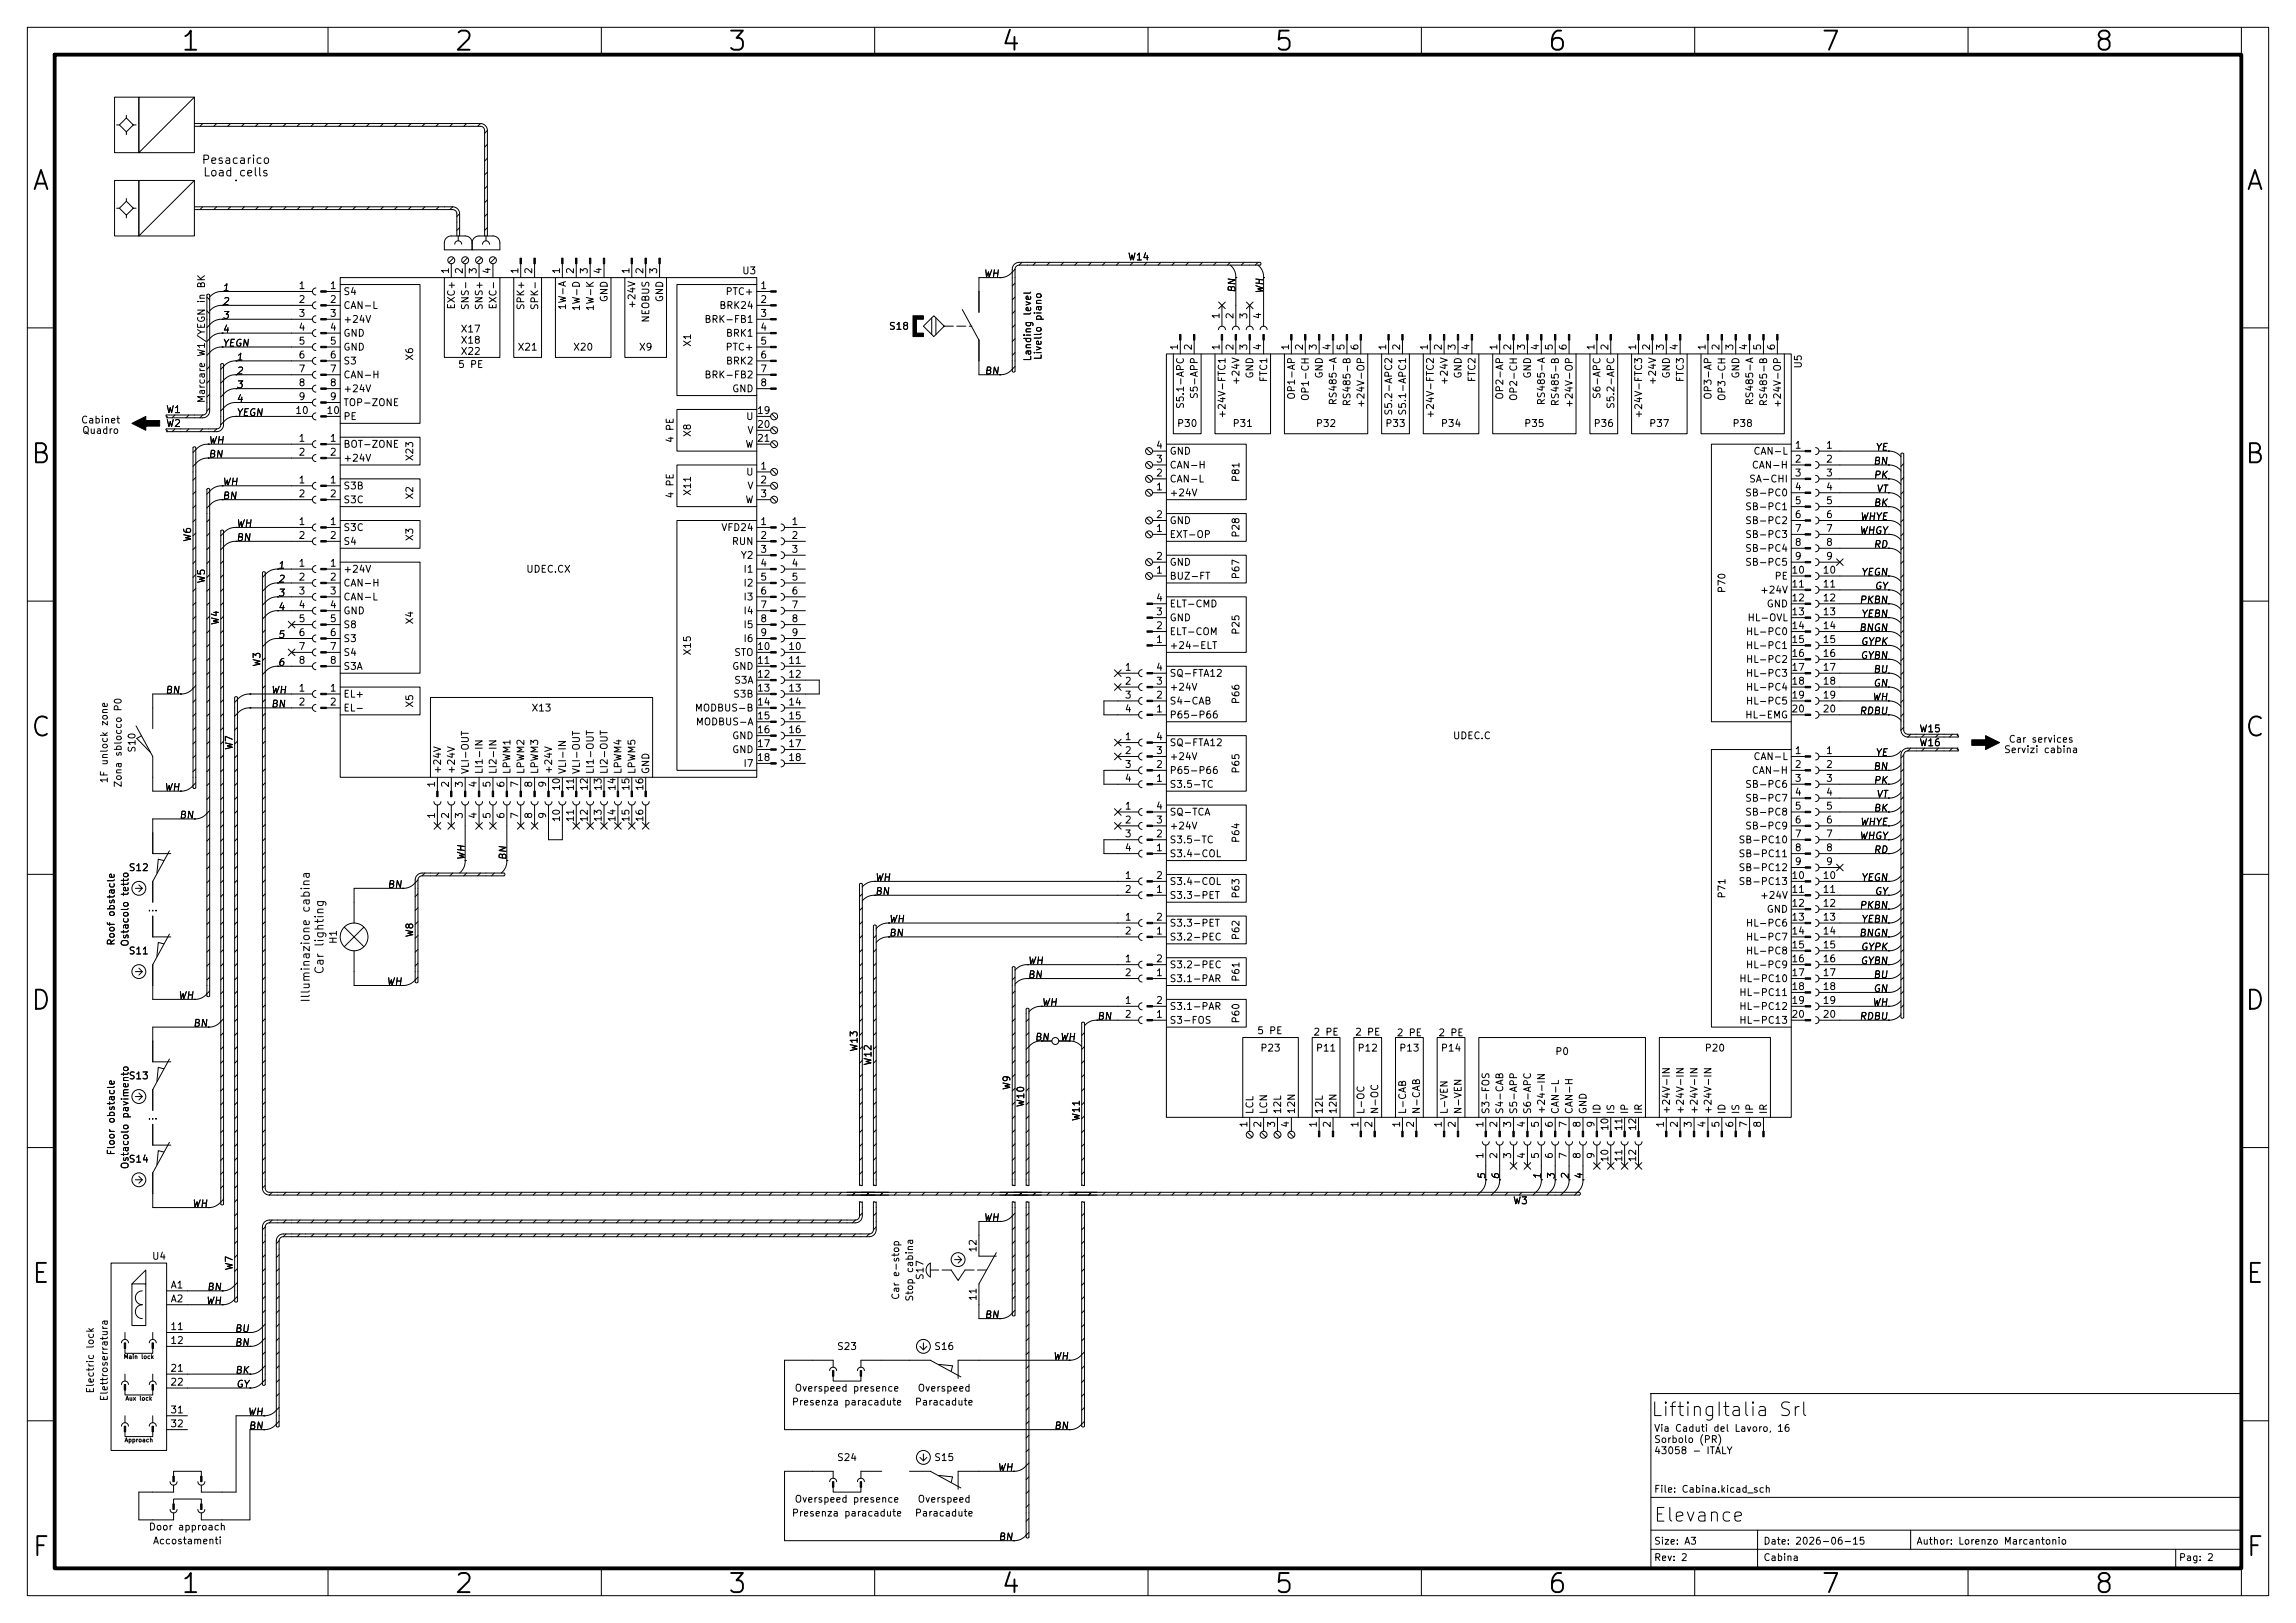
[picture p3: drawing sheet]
<svg xmlns="http://www.w3.org/2000/svg" width="420mm" height="297mm" viewBox="0 0 420 297" stroke-linecap="round" stroke-linejoin="round" font-family="sans-serif">
<defs><g id="words">
<g font-size="3.5">
<text x="32.9" y="10.2">1</text>
<text x="82.9" y="10.2">2</text>
<text x="132.9" y="10.2">3</text>
<text x="182.9" y="10.2">4</text>
<text x="232.9" y="10.2">5</text>
<text x="282.9" y="10.2">6</text>
<text x="332.9" y="10.2">7</text>
<text x="382.9" y="10.2">8</text>
<text x="5.6" y="35.7">A</text>
<text x="410.6" y="35.7">A</text>
<text x="5.4" y="85.7">B</text>
<text x="410.4" y="85.7">B</text>
<text x="5.4" y="135.7">C</text>
<text x="410.4" y="135.7">C</text>
<text x="5.4" y="185.7">D</text>
<text x="410.4" y="185.7">D</text>
<text x="5.6" y="235.7">E</text>
<text x="410.6" y="235.7">E</text>
<text x="5.6" y="285.7">F</text>
<text x="410.6" y="285.7">F</text>
<text x="32.9" y="292.4">1</text>
<text x="82.9" y="292.4">2</text>
<text x="132.9" y="292.4">3</text>
<text x="182.9" y="292.4">4</text>
<text x="232.9" y="292.4">5</text>
<text x="282.9" y="292.4">6</text>
<text x="332.9" y="292.4">7</text>
<text x="382.9" y="292.4">8</text>
</g>
<g font-size="2.5">
<text x="301.8" y="259.8">LiftingItalia Srl</text>
<text x="302.3" y="279.1">Elevance</text>
</g>
<g font-size="1.5">
<text x="36.8" y="30.4">Pesacarico</text>
<text x="37" y="32.7">Load cells</text>
<text x="59.6" y="178.4" transform="rotate(-90 59.6 178.4)">Car lighting</text>
<text x="57" y="183.6" transform="rotate(-90 57 183.6)">Illuminazione cabina</text>
</g>
<g font-size="1.3">
<text x="206.2" y="48">W14</text>
<text x="40.6" y="53.6">1</text>
<text x="54.5" y="53.2">1</text>
<text x="60.2" y="53.2">1</text>
<text x="82.4" y="50.3" transform="rotate(-90 82.4 50.3)">1</text>
<text x="85" y="50.3" transform="rotate(-90 85 50.3)">2</text>
<text x="87.5" y="50.3" transform="rotate(-90 87.5 50.3)">3</text>
<text x="90" y="50.3" transform="rotate(-90 90 50.3)">4</text>
<text x="95.1" y="50.3" transform="rotate(-90 95.1 50.3)">1</text>
<text x="97.7" y="50.3" transform="rotate(-90 97.7 50.3)">2</text>
<text x="102.7" y="50.3" transform="rotate(-90 102.7 50.3)">1</text>
<text x="105.3" y="50.3" transform="rotate(-90 105.3 50.3)">2</text>
<text x="107.8" y="50.3" transform="rotate(-90 107.8 50.3)">3</text>
<text x="110.4" y="50.3" transform="rotate(-90 110.4 50.3)">4</text>
<text x="115.4" y="50.3" transform="rotate(-90 115.4 50.3)">1</text>
<text x="118" y="50.3" transform="rotate(-90 118 50.3)">2</text>
<text x="120.5" y="50.3" transform="rotate(-90 120.5 50.3)">3</text>
<text x="135.7" y="50.5">U3</text>
<text x="139" y="53.2">1</text>
<text x="179.8" y="51">WH</text>
<text x="226.3" y="53.7" transform="rotate(-90 226.3 53.7)">BN</text>
<text x="231.4" y="53.9" transform="rotate(-90 231.4 53.9)">WH</text>
<text x="40.6" y="56.1">2</text>
<text x="40.6" y="58.7">3</text>
<text x="54.5" y="55.7">2</text>
<text x="54.5" y="58.3">3</text>
<text x="60.2" y="55.7">2</text>
<text x="60.2" y="58.3">3</text>
<text x="62.7" y="54.3">S4</text>
<text x="62.7" y="56.8">CAN-L</text>
<text x="62.7" y="59.4">+24V</text>
<text x="83.5" y="56.7" transform="rotate(-90 83.5 56.7)">EXC+</text>
<text x="86.1" y="56.9" transform="rotate(-90 86.1 56.9)">SNS-</text>
<text x="88.6" y="56.9" transform="rotate(-90 88.6 56.9)">SNS+</text>
<text x="91.1" y="56.7" transform="rotate(-90 91.1 56.7)">EXC-</text>
<text x="96.2" y="56.9" transform="rotate(-90 96.2 56.9)">SPK+</text>
<text x="98.8" y="56.9" transform="rotate(-90 98.8 56.9)">SPK-</text>
<text x="103.8" y="56.9" transform="rotate(-90 103.8 56.9)">1W-A</text>
<text x="106.4" y="57" transform="rotate(-90 106.4 57)">1W-D</text>
<text x="108.9" y="57" transform="rotate(-90 108.9 57)">1W-K</text>
<text x="111.5" y="55.4" transform="rotate(-90 111.5 55.4)">GND</text>
<text x="116.5" y="56.6" transform="rotate(-90 116.5 56.6)">+24V</text>
<text x="119.1" y="59.2" transform="rotate(-90 119.1 59.2)">NEOBUS</text>
<text x="121.6" y="55.4" transform="rotate(-90 121.6 55.4)">GND</text>
<text x="128.7" y="59.4">BRK-FB1</text>
<text x="131.5" y="56.8">BRK24</text>
<text x="132.6" y="54.3">PTC+</text>
<text x="139" y="55.7">2</text>
<text x="139" y="58.3">3</text>
<text x="223.4" y="58.5" transform="rotate(-90 223.4 58.5)">1</text>
<text x="225.9" y="58.5" transform="rotate(-90 225.9 58.5)">2</text>
<text x="228.5" y="58.5" transform="rotate(-90 228.5 58.5)">3</text>
<text x="231" y="58.5" transform="rotate(-90 231 58.5)">4</text>
<text x="40.6" y="61.2">4</text>
<text x="40.6" y="63.7">YEGN</text>
<text x="54.5" y="60.8">4</text>
<text x="54.5" y="63.4">5</text>
<text x="54.5" y="65.9">6</text>
<text x="60.2" y="60.8">4</text>
<text x="60.2" y="63.4">5</text>
<text x="60.2" y="65.9">6</text>
<text x="62.7" y="61.9">GND</text>
<text x="62.7" y="64.5">GND</text>
<text x="84.2" y="61.1">X17</text>
<text x="84.2" y="63.2">X18</text>
<text x="84.2" y="65.2">X22</text>
<text x="94.6" y="64.5">X21</text>
<text x="104.7" y="64.5">X20</text>
<text x="116.8" y="64.5">X9</text>
<text x="126.7" y="63.6" transform="rotate(-90 126.7 63.6)">X1</text>
<text x="132.6" y="64.5">PTC+</text>
<text x="132.7" y="61.9">BRK1</text>
<text x="139" y="60.8">4</text>
<text x="139" y="63.4">5</text>
<text x="139" y="65.9">6</text>
<text x="162.5" y="60.7">S18</text>
<text x="190.8" y="66" transform="rotate(-90 190.8 66)">Livello piano</text>
<text x="215.8" y="64.2" transform="rotate(-90 215.8 64.2)">1</text>
<text x="218.3" y="64.2" transform="rotate(-90 218.3 64.2)">2</text>
<text x="223.4" y="64.2" transform="rotate(-90 223.4 64.2)">1</text>
<text x="225.9" y="64.2" transform="rotate(-90 225.9 64.2)">2</text>
<text x="228.5" y="64.2" transform="rotate(-90 228.5 64.2)">3</text>
<text x="231" y="64.2" transform="rotate(-90 231 64.2)">4</text>
<text x="236.1" y="64.2" transform="rotate(-90 236.1 64.2)">1</text>
<text x="238.6" y="64.2" transform="rotate(-90 238.6 64.2)">2</text>
<text x="241.2" y="64.2" transform="rotate(-90 241.2 64.2)">3</text>
<text x="243.7" y="64.2" transform="rotate(-90 243.7 64.2)">4</text>
<text x="246.2" y="64.2" transform="rotate(-90 246.2 64.2)">5</text>
<text x="248.8" y="64.2" transform="rotate(-90 248.8 64.2)">6</text>
<text x="253.9" y="64.2" transform="rotate(-90 253.9 64.2)">1</text>
<text x="256.4" y="64.2" transform="rotate(-90 256.4 64.2)">2</text>
<text x="261.5" y="64.2" transform="rotate(-90 261.5 64.2)">1</text>
<text x="264" y="64.2" transform="rotate(-90 264 64.2)">2</text>
<text x="266.6" y="64.2" transform="rotate(-90 266.6 64.2)">3</text>
<text x="269.1" y="64.2" transform="rotate(-90 269.1 64.2)">4</text>
<text x="274.2" y="64.2" transform="rotate(-90 274.2 64.2)">1</text>
<text x="276.7" y="64.2" transform="rotate(-90 276.7 64.2)">2</text>
<text x="279.3" y="64.2" transform="rotate(-90 279.3 64.2)">3</text>
<text x="281.8" y="64.2" transform="rotate(-90 281.8 64.2)">4</text>
<text x="284.3" y="64.2" transform="rotate(-90 284.3 64.2)">5</text>
<text x="286.9" y="64.2" transform="rotate(-90 286.9 64.2)">6</text>
<text x="292" y="64.2" transform="rotate(-90 292 64.2)">1</text>
<text x="294.5" y="64.2" transform="rotate(-90 294.5 64.2)">2</text>
<text x="299.6" y="64.2" transform="rotate(-90 299.6 64.2)">1</text>
<text x="302.1" y="64.2" transform="rotate(-90 302.1 64.2)">2</text>
<text x="304.7" y="64.2" transform="rotate(-90 304.7 64.2)">3</text>
<text x="307.2" y="64.2" transform="rotate(-90 307.2 64.2)">4</text>
<text x="312.3" y="64.2" transform="rotate(-90 312.3 64.2)">1</text>
<text x="314.8" y="64.2" transform="rotate(-90 314.8 64.2)">2</text>
<text x="317.4" y="64.2" transform="rotate(-90 317.4 64.2)">3</text>
<text x="319.9" y="64.2" transform="rotate(-90 319.9 64.2)">4</text>
<text x="322.4" y="64.2" transform="rotate(-90 322.4 64.2)">5</text>
<text x="325" y="64.2" transform="rotate(-90 325 64.2)">6</text>
<text x="43.1" y="66.3">1</text>
<text x="43.1" y="71.4">3</text>
<text x="43.1" y="68.8">2</text>
<text x="54.5" y="68.4">7</text>
<text x="54.5" y="71">8</text>
<text x="60.2" y="68.4">7</text>
<text x="60.2" y="71">8</text>
<text x="62.7" y="67">S3</text>
<text x="62.7" y="69.5">CAN-H</text>
<text x="75.9" y="66.1" transform="rotate(-90 75.9 66.1)">X6</text>
<text x="83.7" y="67.6">5 PE</text>
<text x="128.7" y="69.5">BRK-FB2</text>
<text x="132.7" y="67">BRK2</text>
<text x="139" y="68.4">7</text>
<text x="139" y="71">8</text>
<text x="180" y="68.8">BN</text>
<text x="188.9" y="66.2" transform="rotate(-90 188.9 66.2)">Landing level</text>
<text x="227" y="70.6" transform="rotate(-90 227 70.6)">+24V</text>
<text x="229.6" y="69.4" transform="rotate(-90 229.6 69.4)">GND</text>
<text x="232.1" y="70" transform="rotate(-90 232.1 70)">FTC1</text>
<text x="242.3" y="69.4" transform="rotate(-90 242.3 69.4)">GND</text>
<text x="265.1" y="70.6" transform="rotate(-90 265.1 70.6)">+24V</text>
<text x="267.7" y="69.4" transform="rotate(-90 267.7 69.4)">GND</text>
<text x="270.2" y="70" transform="rotate(-90 270.2 70)">FTC2</text>
<text x="280.4" y="69.4" transform="rotate(-90 280.4 69.4)">GND</text>
<text x="303.2" y="70.6" transform="rotate(-90 303.2 70.6)">+24V</text>
<text x="305.8" y="69.4" transform="rotate(-90 305.8 69.4)">GND</text>
<text x="308.3" y="70" transform="rotate(-90 308.3 70)">FTC3</text>
<text x="318.5" y="69.4" transform="rotate(-90 318.5 69.4)">GND</text>
<text x="329.9" y="67.5" transform="rotate(-90 329.9 67.5)">U5</text>
<text x="14.7" y="77.8">Cabinet</text>
<text x="30.3" y="75.9">W1</text>
<text x="37.8" y="73.9" transform="rotate(-90 37.8 73.9)">Marcare W1/YEGN in BK</text>
<text x="43.1" y="73.9">4</text>
<text x="43.1" y="76.4">YEGN</text>
<text x="53.9" y="76.1">10</text>
<text x="54.5" y="73.5">9</text>
<text x="59.6" y="76.1">10</text>
<text x="60.2" y="73.5">9</text>
<text x="62.7" y="72.1">+24V</text>
<text x="62.7" y="74.6">TOP-ZONE</text>
<text x="62.7" y="77.2">PE</text>
<text x="133.8" y="72.1">GND</text>
<text x="136.4" y="77.2">U</text>
<text x="138.4" y="76.1">19</text>
<text x="216.9" y="74.9" transform="rotate(-90 216.9 74.9)">S5.1-APC</text>
<text x="219.4" y="73.1" transform="rotate(-90 219.4 73.1)">S5-APP</text>
<text x="224.5" y="76.7" transform="rotate(-90 224.5 76.7)">+24V-FTC1</text>
<text x="237.2" y="73.2" transform="rotate(-90 237.2 73.2)">OP1-AP</text>
<text x="239.7" y="73.5" transform="rotate(-90 239.7 73.5)">OP1-CH</text>
<text x="244.8" y="74.3" transform="rotate(-90 244.8 74.3)">RS485-A</text>
<text x="247.3" y="74.5" transform="rotate(-90 247.3 74.5)">RS485-B</text>
<text x="249.9" y="74.8" transform="rotate(-90 249.9 74.8)">+24V-OP</text>
<text x="255" y="76.1" transform="rotate(-90 255 76.1)">S5.2-APC2</text>
<text x="257.5" y="76.1" transform="rotate(-90 257.5 76.1)">S5.1-APC1</text>
<text x="262.6" y="76.7" transform="rotate(-90 262.6 76.7)">+24V-FTC2</text>
<text x="275.3" y="73.2" transform="rotate(-90 275.3 73.2)">OP2-AP</text>
<text x="277.8" y="73.5" transform="rotate(-90 277.8 73.5)">OP2-CH</text>
<text x="282.9" y="74.3" transform="rotate(-90 282.9 74.3)">RS485-A</text>
<text x="285.4" y="74.5" transform="rotate(-90 285.4 74.5)">RS485-B</text>
<text x="288" y="74.8" transform="rotate(-90 288 74.8)">+24V-OP</text>
<text x="293.1" y="73.1" transform="rotate(-90 293.1 73.1)">S6-APC</text>
<text x="295.6" y="74.9" transform="rotate(-90 295.6 74.9)">S5.2-APC</text>
<text x="300.7" y="76.7" transform="rotate(-90 300.7 76.7)">+24V-FTC3</text>
<text x="313.4" y="73.2" transform="rotate(-90 313.4 73.2)">OP3-AP</text>
<text x="315.9" y="73.5" transform="rotate(-90 315.9 73.5)">OP3-CH</text>
<text x="321" y="74.3" transform="rotate(-90 321 74.3)">RS485-A</text>
<text x="323.5" y="74.5" transform="rotate(-90 323.5 74.5)">RS485-B</text>
<text x="326.1" y="74.8" transform="rotate(-90 326.1 74.8)">+24V-OP</text>
<text x="14.9" y="79.7">Quadro</text>
<text x="30.3" y="78.4">W2</text>
<text x="38" y="81.5">WH</text>
<text x="54.5" y="81.1">1</text>
<text x="54.5" y="83.7">2</text>
<text x="60.2" y="81.1">1</text>
<text x="60.2" y="83.7">2</text>
<text x="62.7" y="82.2">BOT-ZONE</text>
<text x="123.5" y="81.2" transform="rotate(-90 123.5 81.2)">4 PE</text>
<text x="126.7" y="80.1" transform="rotate(-90 126.7 80.1)">X8</text>
<text x="136.2" y="82.2">W</text>
<text x="136.6" y="79.7">V</text>
<text x="138.4" y="78.6">20</text>
<text x="138.4" y="81.1">21</text>
<text x="211.4" y="82.4">4</text>
<text x="213.8" y="83.5">GND</text>
<text x="215.2" y="78.4">P30</text>
<text x="225.4" y="78.4">P31</text>
<text x="240.6" y="78.4">P32</text>
<text x="253.3" y="78.4">P33</text>
<text x="263.5" y="78.4">P34</text>
<text x="278.7" y="78.4">P35</text>
<text x="291.4" y="78.4">P36</text>
<text x="301.6" y="78.4">P37</text>
<text x="316.8" y="78.4">P38</text>
<text x="320.6" y="83.5">CAN-L</text>
<text x="328.2" y="82.4">1</text>
<text x="333.9" y="82.4">1</text>
<text x="342.9" y="82.8">YE</text>
<text x="38" y="84.1">BN</text>
<text x="40.6" y="89.1">WH</text>
<text x="54.5" y="88.8">1</text>
<text x="60.2" y="88.8">1</text>
<text x="62.7" y="89.9">S3B</text>
<text x="62.7" y="84.8">+24V</text>
<text x="75.9" y="84.5" transform="rotate(-90 75.9 84.5)">X23</text>
<text x="136.4" y="87.3">U</text>
<text x="136.6" y="89.9">V</text>
<text x="139" y="86.2">1</text>
<text x="139" y="88.8">2</text>
<text x="211.4" y="87.5">2</text>
<text x="211.4" y="85">3</text>
<text x="213.8" y="88.6">CAN-L</text>
<text x="213.8" y="86.1">CAN-H</text>
<text x="227" y="88.3" transform="rotate(-90 227 88.3)">P81</text>
<text x="319.8" y="88.6">SA-CHI</text>
<text x="320.3" y="86.1">CAN-H</text>
<text x="328.2" y="85">2</text>
<text x="328.2" y="87.5">3</text>
<text x="333.9" y="85">2</text>
<text x="333.9" y="87.5">3</text>
<text x="342.5" y="85.3">BN</text>
<text x="342.6" y="87.9">PK</text>
<text x="40.6" y="91.7">BN</text>
<text x="54.5" y="91.3">2</text>
<text x="60.2" y="91.3">2</text>
<text x="62.7" y="92.4">S3C</text>
<text x="75.9" y="91.5" transform="rotate(-90 75.9 91.5)">X2</text>
<text x="123.5" y="91.3" transform="rotate(-90 123.5 91.3)">4 PE</text>
<text x="126.7" y="90.8" transform="rotate(-90 126.7 90.8)">X11</text>
<text x="136.2" y="92.4">W</text>
<text x="139" y="91.3">3</text>
<text x="211.4" y="90">1</text>
<text x="211.4" y="95.1">2</text>
<text x="213.8" y="91.1">+24V</text>
<text x="319.1" y="91.1">SB-PC0</text>
<text x="319.1" y="93.7">SB-PC1</text>
<text x="328.2" y="90">4</text>
<text x="328.2" y="92.6">5</text>
<text x="328.2" y="95.1">6</text>
<text x="333.9" y="90">4</text>
<text x="333.9" y="92.6">5</text>
<text x="333.9" y="95.1">6</text>
<text x="340.1" y="95.5">WHYE</text>
<text x="342.6" y="92.9">BK</text>
<text x="343.1" y="90.4">VT</text>
<text x="35.3" y="99.2" transform="rotate(-90 35.3 99.2)">W6</text>
<text x="43.1" y="96.8">WH</text>
<text x="43.1" y="99.3">BN</text>
<text x="54.5" y="96.4">1</text>
<text x="54.5" y="98.9">2</text>
<text x="60.2" y="96.4">1</text>
<text x="60.2" y="98.9">2</text>
<text x="62.7" y="97.5">S3C</text>
<text x="62.7" y="100">S4</text>
<text x="75.9" y="99.1" transform="rotate(-90 75.9 99.1)">X3</text>
<text x="131.8" y="97.5">VFD24</text>
<text x="133.8" y="100">RUN</text>
<text x="139" y="96.4">1</text>
<text x="139" y="98.9">2</text>
<text x="139" y="101.5">3</text>
<text x="144.7" y="96.4">1</text>
<text x="144.7" y="98.9">2</text>
<text x="144.7" y="101.5">3</text>
<text x="211.4" y="97.7">1</text>
<text x="213.8" y="98.8">EXT-OP</text>
<text x="213.8" y="96.2">GND</text>
<text x="227" y="98.5" transform="rotate(-90 227 98.5)">P28</text>
<text x="319.1" y="96.2">SB-PC2</text>
<text x="319.1" y="98.8">SB-PC3</text>
<text x="319.1" y="101.3">SB-PC4</text>
<text x="328.2" y="97.7">7</text>
<text x="328.2" y="100.2">8</text>
<text x="333.9" y="97.7">7</text>
<text x="333.9" y="100.2">8</text>
<text x="340" y="98">WHGY</text>
<text x="342.6" y="100.6">RD</text>
<text x="37.8" y="106.9" transform="rotate(-90 37.8 106.9)">W5</text>
<text x="50.7" y="106.9">2</text>
<text x="50.7" y="104.4">1</text>
<text x="54.5" y="104">1</text>
<text x="54.5" y="106.5">2</text>
<text x="60.2" y="104">1</text>
<text x="60.2" y="106.5">2</text>
<text x="62.7" y="105.1">+24V</text>
<text x="62.7" y="107.6">CAN-H</text>
<text x="96.2" y="105.1">UDEC.CX</text>
<text x="135.4" y="102.6">Y2</text>
<text x="135.9" y="105.1">I1</text>
<text x="135.9" y="107.6">I2</text>
<text x="139" y="104">4</text>
<text x="139" y="106.5">5</text>
<text x="144.7" y="104">4</text>
<text x="144.7" y="106.5">5</text>
<text x="211.4" y="105.3">1</text>
<text x="211.4" y="102.7">2</text>
<text x="213.8" y="106.4">BUZ-FT</text>
<text x="213.8" y="103.8">GND</text>
<text x="227" y="106.1" transform="rotate(-90 227 106.1)">P67</text>
<text x="319.1" y="103.8">SB-PC5</text>
<text x="324.5" y="106.4">PE</text>
<text x="327.6" y="105.3">10</text>
<text x="327.6" y="107.8">11</text>
<text x="328.2" y="102.7">9</text>
<text x="333.3" y="105.3">10</text>
<text x="333.3" y="107.8">11</text>
<text x="333.9" y="102.7">9</text>
<text x="340.3" y="105.6">YEGN</text>
<text x="50.7" y="109.5">3</text>
<text x="50.7" y="112">4</text>
<text x="54.5" y="109.1">3</text>
<text x="54.5" y="111.6">4</text>
<text x="60.2" y="109.1">3</text>
<text x="60.2" y="111.6">4</text>
<text x="62.7" y="110.2">CAN-L</text>
<text x="62.7" y="112.7">GND</text>
<text x="135.9" y="110.2">I3</text>
<text x="135.9" y="112.7">I4</text>
<text x="139" y="109.1">6</text>
<text x="139" y="111.6">7</text>
<text x="144.7" y="109.1">6</text>
<text x="144.7" y="111.6">7</text>
<text x="211.4" y="112.9">3</text>
<text x="211.4" y="110.4">4</text>
<text x="213.8" y="114">GND</text>
<text x="213.8" y="111.5">ELT-CMD</text>
<text x="315.9" y="108.7" transform="rotate(-90 315.9 108.7)">P70</text>
<text x="319.5" y="114">HL-OVL</text>
<text x="321.8" y="108.9">+24V</text>
<text x="323.1" y="111.5">GND</text>
<text x="327.6" y="110.4">12</text>
<text x="327.6" y="112.9">13</text>
<text x="333.3" y="110.4">12</text>
<text x="333.3" y="112.9">13</text>
<text x="340" y="110.7">PKBN</text>
<text x="340.3" y="113.3">YEBN</text>
<text x="342.8" y="108.2">GY</text>
<text x="40.3" y="114.5" transform="rotate(-90 40.3 114.5)">W4</text>
<text x="50.7" y="117.1">5</text>
<text x="54.5" y="114.2">5</text>
<text x="54.5" y="116.7">6</text>
<text x="54.5" y="119.2">7</text>
<text x="60.2" y="114.2">5</text>
<text x="60.2" y="116.7">6</text>
<text x="60.2" y="119.2">7</text>
<text x="62.7" y="115.3">S8</text>
<text x="62.7" y="117.8">S3</text>
<text x="75.9" y="114.4" transform="rotate(-90 75.9 114.4)">X4</text>
<text x="135.9" y="115.3">I5</text>
<text x="135.9" y="117.8">I6</text>
<text x="138.4" y="119.2">10</text>
<text x="139" y="114.2">8</text>
<text x="139" y="116.7">9</text>
<text x="144.1" y="119.2">10</text>
<text x="144.7" y="114.2">8</text>
<text x="144.7" y="116.7">9</text>
<text x="211.4" y="118">1</text>
<text x="211.4" y="115.4">2</text>
<text x="213.8" y="119.1">+24-ELT</text>
<text x="213.8" y="116.5">ELT-COM</text>
<text x="227" y="116.3" transform="rotate(-90 227 116.3)">P25</text>
<text x="319.2" y="116.5">HL-PC0</text>
<text x="319.2" y="119.1">HL-PC1</text>
<text x="327.6" y="115.4">14</text>
<text x="327.6" y="118">15</text>
<text x="333.3" y="115.4">14</text>
<text x="333.3" y="118">15</text>
<text x="339.9" y="115.8">BNGN</text>
<text x="340.2" y="118.3">GYPK</text>
<text x="48" y="122.1" transform="rotate(-90 48 122.1)">W3</text>
<text x="50.7" y="122.2">6</text>
<text x="54.5" y="121.8">8</text>
<text x="60.2" y="121.8">8</text>
<text x="62.7" y="120.3">S4</text>
<text x="62.7" y="122.9">S3A</text>
<text x="126.7" y="120.1" transform="rotate(-90 126.7 120.1)">X15</text>
<text x="133.8" y="122.9">GND</text>
<text x="134.2" y="120.3">STO</text>
<text x="134.2" y="125.4">S3A</text>
<text x="138.4" y="121.8">11</text>
<text x="138.4" y="124.3">12</text>
<text x="144.1" y="121.8">11</text>
<text x="144.1" y="124.3">12</text>
<text x="205.6" y="123.1">1</text>
<text x="205.6" y="125.6">2</text>
<text x="211.4" y="125.6">3</text>
<text x="211.4" y="123.1">4</text>
<text x="213.8" y="124.2">SQ-FTA12</text>
<text x="319.2" y="121.6">HL-PC2</text>
<text x="319.2" y="124.2">HL-PC3</text>
<text x="327.6" y="120.5">16</text>
<text x="327.6" y="123.1">17</text>
<text x="327.6" y="125.6">18</text>
<text x="333.3" y="120.5">16</text>
<text x="333.3" y="123.1">17</text>
<text x="333.3" y="125.6">18</text>
<text x="340.2" y="120.9">GYBN</text>
<text x="342.5" y="126">GN</text>
<text x="342.5" y="123.4">BU</text>
<text x="30.1" y="127.2">BN</text>
<text x="49.5" y="129.8">BN</text>
<text x="49.5" y="127.2">WH</text>
<text x="54.5" y="126.9">1</text>
<text x="54.5" y="129.4">2</text>
<text x="60.2" y="126.9">1</text>
<text x="60.2" y="129.4">2</text>
<text x="62.7" y="128">EL+</text>
<text x="62.7" y="130.5">EL-</text>
<text x="75.9" y="129.6" transform="rotate(-90 75.9 129.6)">X5</text>
<text x="97.1" y="130.5">X13</text>
<text x="127" y="130.5">MODBUS-B</text>
<text x="134" y="128">S3B</text>
<text x="138.4" y="126.9">13</text>
<text x="138.4" y="129.4">14</text>
<text x="138.4" y="131.9">15</text>
<text x="144.1" y="126.9">13</text>
<text x="144.1" y="129.4">14</text>
<text x="144.1" y="131.9">15</text>
<text x="205.6" y="128.1">3</text>
<text x="205.6" y="130.7">4</text>
<text x="211.4" y="130.7">1</text>
<text x="211.4" y="128.1">2</text>
<text x="213.8" y="131.8">P65-P66</text>
<text x="213.8" y="129.2">S4-CAB</text>
<text x="213.8" y="126.7">+24V</text>
<text x="227" y="129" transform="rotate(-90 227 129)">P66</text>
<text x="319.1" y="131.8">HL-EMG</text>
<text x="319.2" y="126.7">HL-PC4</text>
<text x="319.2" y="129.2">HL-PC5</text>
<text x="327.6" y="128.1">19</text>
<text x="327.6" y="130.7">20</text>
<text x="333.3" y="128.1">19</text>
<text x="333.3" y="130.7">20</text>
<text x="340" y="131">RDBU</text>
<text x="342.4" y="128.5">WH</text>
<text x="25.1" y="137.8" transform="rotate(-90 25.1 137.8)">S10</text>
<text x="42.9" y="137.3" transform="rotate(-90 42.9 137.3)">W7</text>
<text x="127.2" y="133">MODBUS-A</text>
<text x="133.8" y="135.6">GND</text>
<text x="138.4" y="134.5">16</text>
<text x="138.4" y="137">17</text>
<text x="144.1" y="134.5">16</text>
<text x="144.1" y="137">17</text>
<text x="205.6" y="135.8">1</text>
<text x="211.4" y="135.8">4</text>
<text x="213.8" y="136.9">SQ-FTA12</text>
<text x="265.7" y="135.6">UDEC.C</text>
<text x="351" y="134.3">W15</text>
<text x="351" y="136.9">W16</text>
<text x="367.3" y="136.2">Car services</text>
<text x="20" y="143.5" transform="rotate(-90 20 143.5)">1F unlock zone</text>
<text x="81" y="141.8" transform="rotate(-90 81 141.8)">+24V</text>
<text x="83.5" y="141.8" transform="rotate(-90 83.5 141.8)">+24V</text>
<text x="86.1" y="141.8" transform="rotate(-90 86.1 141.8)">VLI-OUT</text>
<text x="88.6" y="141.8" transform="rotate(-90 88.6 141.8)">LI1-IN</text>
<text x="91.1" y="141.8" transform="rotate(-90 91.1 141.8)">LI2-IN</text>
<text x="93.7" y="141.8" transform="rotate(-90 93.7 141.8)">LPWM1</text>
<text x="96.2" y="141.8" transform="rotate(-90 96.2 141.8)">LPWM2</text>
<text x="98.8" y="141.8" transform="rotate(-90 98.8 141.8)">LPWM3</text>
<text x="101.3" y="141.8" transform="rotate(-90 101.3 141.8)">+24V</text>
<text x="103.8" y="141.8" transform="rotate(-90 103.8 141.8)">VLI-IN</text>
<text x="106.4" y="141.8" transform="rotate(-90 106.4 141.8)">VLI-OUT</text>
<text x="108.9" y="141.8" transform="rotate(-90 108.9 141.8)">LI1-OUT</text>
<text x="111.5" y="141.8" transform="rotate(-90 111.5 141.8)">LI2-OUT</text>
<text x="114" y="141.8" transform="rotate(-90 114 141.8)">LPWM4</text>
<text x="116.5" y="141.8" transform="rotate(-90 116.5 141.8)">LPWM5</text>
<text x="119.1" y="141.8" transform="rotate(-90 119.1 141.8)">GND</text>
<text x="133.8" y="138.1">GND</text>
<text x="135.9" y="140.7">I7</text>
<text x="138.4" y="139.6">18</text>
<text x="144.1" y="139.6">18</text>
<text x="205.6" y="138.3">2</text>
<text x="205.6" y="140.8">3</text>
<text x="205.6" y="143.4">4</text>
<text x="211.4" y="143.4">1</text>
<text x="211.4" y="140.8">2</text>
<text x="211.4" y="138.3">3</text>
<text x="213.8" y="141.9">P65-P66</text>
<text x="213.8" y="139.4">+24V</text>
<text x="227" y="141.7" transform="rotate(-90 227 141.7)">P65</text>
<text x="320.3" y="141.9">CAN-H</text>
<text x="320.6" y="139.4">CAN-L</text>
<text x="328.2" y="138.3">1</text>
<text x="328.2" y="140.8">2</text>
<text x="328.2" y="143.4">3</text>
<text x="333.9" y="138.3">1</text>
<text x="333.9" y="140.8">2</text>
<text x="333.9" y="143.4">3</text>
<text x="342.5" y="141.2">BN</text>
<text x="342.6" y="143.7">PK</text>
<text x="342.9" y="138.7">YE</text>
<text x="366.5" y="138.1">Servizi cabina</text>
<text x="22.6" y="144.2" transform="rotate(-90 22.6 144.2)">Zona sblocco P0</text>
<text x="29.9" y="145">WH</text>
<text x="79.9" y="150" transform="rotate(-90 79.9 150)">1</text>
<text x="79.9" y="144.2" transform="rotate(-90 79.9 144.2)">1</text>
<text x="82.4" y="150" transform="rotate(-90 82.4 150)">2</text>
<text x="82.4" y="144.2" transform="rotate(-90 82.4 144.2)">2</text>
<text x="85" y="150" transform="rotate(-90 85 150)">3</text>
<text x="85" y="144.2" transform="rotate(-90 85 144.2)">3</text>
<text x="87.5" y="150" transform="rotate(-90 87.5 150)">4</text>
<text x="87.5" y="144.2" transform="rotate(-90 87.5 144.2)">4</text>
<text x="90" y="150" transform="rotate(-90 90 150)">5</text>
<text x="90" y="144.2" transform="rotate(-90 90 144.2)">5</text>
<text x="92.6" y="150" transform="rotate(-90 92.6 150)">6</text>
<text x="92.6" y="144.2" transform="rotate(-90 92.6 144.2)">6</text>
<text x="95.1" y="150" transform="rotate(-90 95.1 150)">7</text>
<text x="95.1" y="144.2" transform="rotate(-90 95.1 144.2)">7</text>
<text x="97.7" y="150" transform="rotate(-90 97.7 150)">8</text>
<text x="97.7" y="144.2" transform="rotate(-90 97.7 144.2)">8</text>
<text x="100.2" y="150" transform="rotate(-90 100.2 150)">9</text>
<text x="100.2" y="144.2" transform="rotate(-90 100.2 144.2)">9</text>
<text x="102.7" y="144.8" transform="rotate(-90 102.7 144.8)">10</text>
<text x="105.3" y="144.8" transform="rotate(-90 105.3 144.8)">11</text>
<text x="107.8" y="144.8" transform="rotate(-90 107.8 144.8)">12</text>
<text x="110.4" y="144.8" transform="rotate(-90 110.4 144.8)">13</text>
<text x="112.9" y="144.8" transform="rotate(-90 112.9 144.8)">14</text>
<text x="115.4" y="144.8" transform="rotate(-90 115.4 144.8)">15</text>
<text x="118" y="144.8" transform="rotate(-90 118 144.8)">16</text>
<text x="205.6" y="148.5">1</text>
<text x="211.4" y="148.5">4</text>
<text x="213.8" y="144.5">S3.5-TC</text>
<text x="213.8" y="149.6">SQ-TCA</text>
<text x="319.1" y="144.5">SB-PC6</text>
<text x="319.1" y="147">SB-PC7</text>
<text x="319.1" y="149.6">SB-PC8</text>
<text x="328.2" y="145.9">4</text>
<text x="328.2" y="148.5">5</text>
<text x="333.9" y="145.9">4</text>
<text x="333.9" y="148.5">5</text>
<text x="342.6" y="148.8">BK</text>
<text x="343.1" y="146.3">VT</text>
<text x="32.7" y="150.1">BN</text>
<text x="102.7" y="150.6" transform="rotate(-90 102.7 150.6)">10</text>
<text x="105.3" y="150.6" transform="rotate(-90 105.3 150.6)">11</text>
<text x="107.8" y="150.6" transform="rotate(-90 107.8 150.6)">12</text>
<text x="110.4" y="150.6" transform="rotate(-90 110.4 150.6)">13</text>
<text x="112.9" y="150.6" transform="rotate(-90 112.9 150.6)">14</text>
<text x="115.4" y="150.6" transform="rotate(-90 115.4 150.6)">15</text>
<text x="118" y="150.6" transform="rotate(-90 118 150.6)">16</text>
<text x="205.6" y="151">2</text>
<text x="205.6" y="153.5">3</text>
<text x="211.4" y="153.5">2</text>
<text x="211.4" y="151">3</text>
<text x="213.8" y="154.6">S3.5-TC</text>
<text x="213.8" y="152.1">+24V</text>
<text x="227" y="154.4" transform="rotate(-90 227 154.4)">P64</text>
<text x="317.9" y="154.6">SB-PC10</text>
<text x="319.1" y="152.1">SB-PC9</text>
<text x="328.2" y="151">6</text>
<text x="328.2" y="153.5">7</text>
<text x="333.9" y="151">6</text>
<text x="333.9" y="153.5">7</text>
<text x="340" y="153.9">WHGY</text>
<text x="340.1" y="151.4">WHYE</text>
<text x="23.4" y="159.7">S12</text>
<text x="85.3" y="157.6" transform="rotate(-90 85.3 157.6)">WH</text>
<text x="92.9" y="157.6" transform="rotate(-90 92.9 157.6)">BN</text>
<text x="159.9" y="161.5">WH</text>
<text x="205.6" y="156.1">4</text>
<text x="205.6" y="161.2">1</text>
<text x="211.4" y="156.1">1</text>
<text x="211.4" y="161.2">2</text>
<text x="213.8" y="157.2">S3.4-COL</text>
<text x="317.9" y="157.2">SB-PC11</text>
<text x="317.9" y="159.7">SB-PC12</text>
<text x="327.6" y="161.2">10</text>
<text x="328.2" y="156.1">8</text>
<text x="328.2" y="158.6">9</text>
<text x="333.3" y="161.2">10</text>
<text x="333.9" y="156.1">8</text>
<text x="333.9" y="158.6">9</text>
<text x="340.3" y="161.5">YEGN</text>
<text x="342.6" y="156.4">RD</text>
<text x="26.9" y="167.1">...</text>
<text x="70.8" y="162.8">BN</text>
<text x="159.9" y="164.1">BN</text>
<text x="205.6" y="163.7">2</text>
<text x="211.4" y="163.7">1</text>
<text x="213.8" y="164.8">S3.3-PET</text>
<text x="213.8" y="162.3">S3.4-COL</text>
<text x="227" y="164.5" transform="rotate(-90 227 164.5)">P63</text>
<text x="315.9" y="164.5" transform="rotate(-90 315.9 164.5)">P71</text>
<text x="317.9" y="162.3">SB-PC13</text>
<text x="321.8" y="164.8">+24V</text>
<text x="323.1" y="167.3">GND</text>
<text x="327.6" y="163.7">11</text>
<text x="327.6" y="166.2">12</text>
<text x="333.3" y="163.7">11</text>
<text x="333.3" y="166.2">12</text>
<text x="340" y="166.6">PKBN</text>
<text x="342.8" y="164.1">GY</text>
<text x="21.3" y="173.1" transform="rotate(-90 21.3 173.1)">Roof obstacle</text>
<text x="23.8" y="173.3" transform="rotate(-90 23.8 173.3)">Ostacolo tetto</text>
<text x="61.9" y="172.8" transform="rotate(-90 61.9 172.8)">H1</text>
<text x="75.9" y="171.6" transform="rotate(-90 75.9 171.6)">W8</text>
<text x="162.5" y="171.7">BN</text>
<text x="162.5" y="169.1">WH</text>
<text x="205.6" y="168.8">1</text>
<text x="205.6" y="171.3">2</text>
<text x="211.4" y="171.3">1</text>
<text x="211.4" y="168.8">2</text>
<text x="213.8" y="172.4">S3.2-PEC</text>
<text x="213.8" y="169.9">S3.3-PET</text>
<text x="227" y="172.2" transform="rotate(-90 227 172.2)">P62</text>
<text x="319.2" y="169.9">HL-PC6</text>
<text x="319.2" y="172.4">HL-PC7</text>
<text x="327.6" y="168.8">13</text>
<text x="327.6" y="171.3">14</text>
<text x="327.6" y="173.9">15</text>
<text x="333.3" y="168.8">13</text>
<text x="333.3" y="171.3">14</text>
<text x="333.3" y="173.9">15</text>
<text x="339.9" y="171.7">BNGN</text>
<text x="340.3" y="169.1">YEBN</text>
<text x="23.4" y="175">S11</text>
<text x="187.9" y="176.8">WH</text>
<text x="187.9" y="179.3">BN</text>
<text x="205.6" y="176.4">1</text>
<text x="205.6" y="178.9">2</text>
<text x="211.4" y="178.9">1</text>
<text x="211.4" y="176.4">2</text>
<text x="213.8" y="177.5">S3.2-PEC</text>
<text x="227" y="179.8" transform="rotate(-90 227 179.8)">P61</text>
<text x="319.2" y="175">HL-PC8</text>
<text x="319.2" y="177.5">HL-PC9</text>
<text x="327.6" y="176.4">16</text>
<text x="327.6" y="178.9">17</text>
<text x="333.3" y="176.4">16</text>
<text x="333.3" y="178.9">17</text>
<text x="340.2" y="176.8">GYBN</text>
<text x="340.2" y="174.2">GYPK</text>
<text x="342.5" y="179.3">BU</text>
<text x="32.5" y="183.1">WH</text>
<text x="70.6" y="180.6">WH</text>
<text x="190.4" y="184.4">WH</text>
<text x="205.6" y="184">1</text>
<text x="211.4" y="184">2</text>
<text x="213.8" y="180">S3.1-PAR</text>
<text x="213.8" y="185.1">S3.1-PAR</text>
<text x="318" y="180">HL-PC10</text>
<text x="318" y="182.6">HL-PC11</text>
<text x="318" y="185.1">HL-PC12</text>
<text x="327.6" y="181.5">18</text>
<text x="327.6" y="184">19</text>
<text x="333.3" y="181.5">18</text>
<text x="333.3" y="184">19</text>
<text x="342.4" y="184.4">WH</text>
<text x="342.5" y="181.8">GN</text>
<text x="35.2" y="188.2">BN</text>
<text x="189.2" y="190.7">BN</text>
<text x="193.8" y="190.7">WH</text>
<text x="200.6" y="186.9">BN</text>
<text x="205.6" y="186.6">2</text>
<text x="211.4" y="186.6">1</text>
<text x="213.8" y="187.7">S3-FOS</text>
<text x="227" y="187.4" transform="rotate(-90 227 187.4)">P60</text>
<text x="229.9" y="189.6">5 PE</text>
<text x="240.1" y="189.8">2 PE</text>
<text x="247.8" y="189.8">2 PE</text>
<text x="255.4" y="189.9">2 PE</text>
<text x="263" y="189.9">2 PE</text>
<text x="318" y="187.7">HL-PC13</text>
<text x="327.6" y="186.6">20</text>
<text x="333.3" y="186.6">20</text>
<text x="340" y="186.9">RDBU</text>
<text x="23.4" y="197.8">S13</text>
<text x="157.2" y="192.6" transform="rotate(-90 157.2 192.6)">W13</text>
<text x="159.7" y="195.1" transform="rotate(-90 159.7 195.1)">W12</text>
<text x="230.4" y="192.7">P23</text>
<text x="240.6" y="192.7">P11</text>
<text x="248.2" y="192.7">P12</text>
<text x="255.8" y="192.7">P13</text>
<text x="263.5" y="192.7">P14</text>
<text x="284.4" y="193.4">P0</text>
<text x="311.7" y="192.7">P20</text>
<text x="185.1" y="199.6" transform="rotate(-90 185.1 199.6)">W9</text>
<text x="187.7" y="202.7" transform="rotate(-90 187.7 202.7)">W10</text>
<text x="229.6" y="204" transform="rotate(-90 229.6 204)">LCL</text>
<text x="232.1" y="204" transform="rotate(-90 232.1 204)">LCN</text>
<text x="234.6" y="204" transform="rotate(-90 234.6 204)">12L</text>
<text x="237.2" y="204" transform="rotate(-90 237.2 204)">12N</text>
<text x="242.3" y="204" transform="rotate(-90 242.3 204)">12L</text>
<text x="244.8" y="204" transform="rotate(-90 244.8 204)">12N</text>
<text x="249.9" y="204" transform="rotate(-90 249.9 204)">L-OC</text>
<text x="252.4" y="204" transform="rotate(-90 252.4 204)">N-OC</text>
<text x="257.5" y="204" transform="rotate(-90 257.5 204)">L-CAB</text>
<text x="260" y="204" transform="rotate(-90 260 204)">N-CAB</text>
<text x="265.1" y="204" transform="rotate(-90 265.1 204)">L-VEN</text>
<text x="267.7" y="204" transform="rotate(-90 267.7 204)">N-VEN</text>
<text x="272.7" y="204" transform="rotate(-90 272.7 204)">S3-FOS</text>
<text x="275.3" y="204" transform="rotate(-90 275.3 204)">S4-CAB</text>
<text x="277.8" y="204" transform="rotate(-90 277.8 204)">S5-APP</text>
<text x="280.4" y="204" transform="rotate(-90 280.4 204)">S6-APC</text>
<text x="282.9" y="204" transform="rotate(-90 282.9 204)">+24-IN</text>
<text x="285.4" y="204" transform="rotate(-90 285.4 204)">CAN-L</text>
<text x="288" y="204" transform="rotate(-90 288 204)">CAN-H</text>
<text x="290.5" y="204" transform="rotate(-90 290.5 204)">GND</text>
<text x="293.1" y="204" transform="rotate(-90 293.1 204)">ID</text>
<text x="295.6" y="204" transform="rotate(-90 295.6 204)">IS</text>
<text x="298.1" y="204" transform="rotate(-90 298.1 204)">IP</text>
<text x="300.7" y="204" transform="rotate(-90 300.7 204)">IR</text>
<text x="305.8" y="204" transform="rotate(-90 305.8 204)">+24V-IN</text>
<text x="308.3" y="204" transform="rotate(-90 308.3 204)">+24V-IN</text>
<text x="310.8" y="204" transform="rotate(-90 310.8 204)">+24V-IN</text>
<text x="313.4" y="204" transform="rotate(-90 313.4 204)">+24V-IN</text>
<text x="315.9" y="204" transform="rotate(-90 315.9 204)">ID</text>
<text x="318.5" y="204" transform="rotate(-90 318.5 204)">IS</text>
<text x="321" y="204" transform="rotate(-90 321 204)">IP</text>
<text x="323.5" y="204" transform="rotate(-90 323.5 204)">IR</text>
<text x="26.9" y="205.2">...</text>
<text x="197.8" y="205.3" transform="rotate(-90 197.8 205.3)">W11</text>
<text x="228.5" y="206.5" transform="rotate(-90 228.5 206.5)">1</text>
<text x="231" y="206.5" transform="rotate(-90 231 206.5)">2</text>
<text x="233.5" y="206.5" transform="rotate(-90 233.5 206.5)">3</text>
<text x="236.1" y="206.5" transform="rotate(-90 236.1 206.5)">4</text>
<text x="241.2" y="206.5" transform="rotate(-90 241.2 206.5)">1</text>
<text x="243.7" y="206.5" transform="rotate(-90 243.7 206.5)">2</text>
<text x="248.8" y="206.5" transform="rotate(-90 248.8 206.5)">1</text>
<text x="251.3" y="206.5" transform="rotate(-90 251.3 206.5)">2</text>
<text x="256.4" y="206.5" transform="rotate(-90 256.4 206.5)">1</text>
<text x="258.9" y="206.5" transform="rotate(-90 258.9 206.5)">2</text>
<text x="264" y="206.5" transform="rotate(-90 264 206.5)">1</text>
<text x="266.6" y="206.5" transform="rotate(-90 266.6 206.5)">2</text>
<text x="271.6" y="206.5" transform="rotate(-90 271.6 206.5)">1</text>
<text x="274.2" y="206.5" transform="rotate(-90 274.2 206.5)">2</text>
<text x="276.7" y="206.5" transform="rotate(-90 276.7 206.5)">3</text>
<text x="279.3" y="206.5" transform="rotate(-90 279.3 206.5)">4</text>
<text x="281.8" y="206.5" transform="rotate(-90 281.8 206.5)">5</text>
<text x="284.3" y="206.5" transform="rotate(-90 284.3 206.5)">6</text>
<text x="286.9" y="206.5" transform="rotate(-90 286.9 206.5)">7</text>
<text x="289.4" y="206.5" transform="rotate(-90 289.4 206.5)">8</text>
<text x="292" y="206.5" transform="rotate(-90 292 206.5)">9</text>
<text x="294.5" y="207.1" transform="rotate(-90 294.5 207.1)">10</text>
<text x="297" y="207.1" transform="rotate(-90 297 207.1)">11</text>
<text x="299.6" y="207.1" transform="rotate(-90 299.6 207.1)">12</text>
<text x="304.7" y="206.5" transform="rotate(-90 304.7 206.5)">1</text>
<text x="307.2" y="206.5" transform="rotate(-90 307.2 206.5)">2</text>
<text x="309.7" y="206.5" transform="rotate(-90 309.7 206.5)">3</text>
<text x="312.3" y="206.5" transform="rotate(-90 312.3 206.5)">4</text>
<text x="314.8" y="206.5" transform="rotate(-90 314.8 206.5)">5</text>
<text x="317.4" y="206.5" transform="rotate(-90 317.4 206.5)">6</text>
<text x="319.9" y="206.5" transform="rotate(-90 319.9 206.5)">7</text>
<text x="322.4" y="206.5" transform="rotate(-90 322.4 206.5)">8</text>
<text x="21.3" y="211.5" transform="rotate(-90 21.3 211.5)">Floor obstacle</text>
<text x="23.4" y="213.1">S14</text>
<text x="23.8" y="214.1" transform="rotate(-90 23.8 214.1)">Ostacolo pavimento</text>
<text x="271.6" y="212.2" transform="rotate(-90 271.6 212.2)">1</text>
<text x="272" y="216" transform="rotate(-90 272 216)">5</text>
<text x="274.2" y="212.2" transform="rotate(-90 274.2 212.2)">2</text>
<text x="274.6" y="216" transform="rotate(-90 274.6 216)">6</text>
<text x="276.7" y="212.2" transform="rotate(-90 276.7 212.2)">3</text>
<text x="279.3" y="212.2" transform="rotate(-90 279.3 212.2)">4</text>
<text x="281.8" y="212.2" transform="rotate(-90 281.8 212.2)">5</text>
<text x="282.2" y="216" transform="rotate(-90 282.2 216)">1</text>
<text x="284.3" y="212.2" transform="rotate(-90 284.3 212.2)">6</text>
<text x="284.7" y="216" transform="rotate(-90 284.7 216)">3</text>
<text x="286.9" y="212.2" transform="rotate(-90 286.9 212.2)">7</text>
<text x="287.3" y="216" transform="rotate(-90 287.3 216)">2</text>
<text x="289.4" y="212.2" transform="rotate(-90 289.4 212.2)">8</text>
<text x="289.8" y="216" transform="rotate(-90 289.8 216)">4</text>
<text x="292" y="212.2" transform="rotate(-90 292 212.2)">9</text>
<text x="294.5" y="212.8" transform="rotate(-90 294.5 212.8)">10</text>
<text x="297" y="212.8" transform="rotate(-90 297 212.8)">11</text>
<text x="299.6" y="212.8" transform="rotate(-90 299.6 212.8)">12</text>
<text x="35" y="221.2">WH</text>
<text x="276.7" y="220.7">W3</text>
<text x="179.8" y="223.8">WH</text>
<text x="27.7" y="230.8">U4</text>
<text x="42.9" y="232.6" transform="rotate(-90 42.9 232.6)">W7</text>
<text x="178.9" y="229.3" transform="rotate(-90 178.9 229.3)">12</text>
<text x="31.1" y="236.1">A1</text>
<text x="31.1" y="238.6">A2</text>
<text x="37.6" y="239">WH</text>
<text x="37.7" y="236.5">BN</text>
<text x="164.8" y="238" transform="rotate(-90 164.8 238)">Car e-stop</text>
<text x="167.3" y="238.3" transform="rotate(-90 167.3 238.3)">Stop cabina</text>
<text x="169.2" y="234.4" transform="rotate(-90 169.2 234.4)">S17</text>
<text x="178.9" y="238.2" transform="rotate(-90 178.9 238.2)">11</text>
<text x="31" y="243.7">11</text>
<text x="42.8" y="244.1">BU</text>
<text x="180" y="241.5">BN</text>
<text x="31" y="246.2">12</text>
<text x="31" y="251.3">21</text>
<text x="42.8" y="246.6">BN</text>
<text x="42.9" y="251.7">BK</text>
<text x="153" y="247.3">S23</text>
<text x="170.8" y="247.3">S16</text>
<text x="192.5" y="249.2">WH</text>
<text x="17.5" y="255.1" transform="rotate(-90 17.5 255.1)">Electric lock</text>
<text x="20" y="256.5" transform="rotate(-90 20 256.5)">Elettroserratura</text>
<text x="31" y="253.9">22</text>
<text x="43.1" y="254.2">GY</text>
<text x="144.7" y="257.5">Presenza paracadute</text>
<text x="145.3" y="255">Overspeed presence</text>
<text x="167.2" y="257.5">Paracadute</text>
<text x="167.8" y="255">Overspeed</text>
<text x="31" y="258.9">31</text>
<text x="31" y="261.5">32</text>
<text x="45.2" y="259.3">WH</text>
<text x="45.4" y="261.9">BN</text>
<text x="192.7" y="261.9">BN</text>
<text x="302.5" y="262.3">Via Caduti del Lavoro, 16</text>
<text x="153" y="267.7">S24</text>
<text x="170.8" y="267.7">S15</text>
<text x="182.3" y="269.5">WH</text>
<text x="302.5" y="264.4">Sorbolo (PR)</text>
<text x="302.5" y="266.4">43058 - ITALY</text>
<text x="145.3" y="275.3">Overspeed presence</text>
<text x="167.8" y="275.3">Overspeed</text>
<text x="302.5" y="273.5">File: Cabina.kicad_sch</text>
<text x="27.1" y="280.4">Door approach</text>
<text x="144.7" y="277.8">Presenza paracadute</text>
<text x="167.2" y="277.8">Paracadute</text>
<text x="27.9" y="282.9">Accostamenti</text>
<text x="182.5" y="282.2">BN</text>
<text x="302.5" y="283">Size: A3</text>
<text x="302.5" y="286">Rev: 2</text>
<text x="322.5" y="286">Cabina</text>
<text x="322.5" y="283">Date: 2026-06-15</text>
<text x="350.5" y="283">Author: Lorenzo Marcantonio</text>
<text x="398.5" y="286">Pag: 2</text>
</g>
<g font-size=".8">
<text x="22.5" y="248.9">Main lock</text>
<text x="22.9" y="256.5">Aux lock</text>
<text x="22.7" y="264.1">Approach</text>
</g>
</g></defs>
<path d="M10 10h400v277h-400z" fill="none" stroke="#000" stroke-width=".7"/>
<g fill="none" stroke="#000" stroke-width=".18">
<path d="M5 5h410v287h-410zM21 17.8h4.4v10.1h-4.4zM25.4 17.8h10.2v10.1h-10.2zM35.6 17.8l-10.2 10.1M60 5v5M110 5v5M160 5v5M210 5v5M260 5v5M310 5v5M360 5v5M410 5v5"/>
<path d="M21 33h4.4v10.2h-4.4zM21.3 38.1h.5M21.3 22.9h.5M21.8 38.1l1.3-1.3 1.3 1.3-1.3 1.3zM21.8 22.9l1.3-1.3 1.3 1.3-1.3 1.2zM23.1 21.1v.5M23.1 24.1v.5M23.1 36.3v.5M23.1 39.4v.5M24.4 38.1h.5M24.4 22.9h.5M25.4 33h10.2v10.2h-10.2z"/>
<path d="M35.6 38.4h47.2a.76 .76 0 0 1 .8 .7v4.1M35.6 23.1h52.3a.76 .76 0 0 1 .7 .8v19.3M35.6 33l-10.2 10.2M35.6 37.8h47.2M35.6 22.6h52.3M37.1 37.8l-.5 .6M37.1 22.6l-.5 .5M39.6 37.8l-.5 .6M39.6 22.6l-.5 .5M42.2 37.8l-.5 .6M42.2 22.6l-.5 .5M44.7 37.8l-.5 .6"/>
<path d="M44.7 22.6l-.5 .5M47.2 37.8l-.5 .6M47.2 22.6l-.5 .5M49.8 37.8l-.5 .6M49.8 22.6l-.5 .5M52.3 22.6l-.5 .5M52.3 37.8l-.5 .6M54.9 22.6l-.5 .5M54.9 37.8l-.5 .6M57.4 22.6l-.5 .5M57.4 37.8l-.5 .6M59.9 37.8l-.5 .6"/>
<path d="M59.9 22.6l-.5 .5M62.5 22.6l-.5 .5M62.5 37.8l-.5 .6M65 22.6l-.5 .5M65 37.8l-.5 .6M67.6 22.6l-.5 .5M67.6 37.8l-.5 .6M70.1 22.6l-.5 .5M70.1 37.8l-.5 .6M72.6 22.6l-.5 .5M72.6 37.8l-.5 .6M75.2 22.6l-.5 .5"/>
<path d="M75.2 37.8l-.5 .6M77.7 37.8l-.5 .6M77.7 22.6l-.5 .5M80.3 37.8l-.5 .6M80.3 22.6l-.5 .5M82.8 37.8a1.27 1.27 0 0 1 1.3 1.3M82.8 37.8l-.5 .6M82.8 22.6l-.5 .5M84.1 39.1l-.5 .5M84.1 39.1v4.1M85.3 22.6l-.5 .5M87.9 22.6a1.27 1.27 0 0 1 1.3 1.3"/>
<path d="M87.9 22.6l-.5 .5M89.2 29l-.6 .5M89.2 36.6l-.6 .5M89.2 34l-.6 .5M89.2 31.5l-.6 .5M89.2 23.9v19.3M89.2 39.1l-.6 .5M89.2 26.4l-.6 .5M89.2 23.9l-.6 .5M37.8 54.4l.6 .5M37.8 56.9l.6 .5M40.6 53.3a2.78 2.78 0 0 0-2.2 1.1"/>
<path d="M40.6 53.3h.1M40.6 55.9a2.78 2.78 0 0 0-2.2 1M40.6 55.9h.1M40.6 58.4a2.78 2.78 0 0 0-2.2 1l-.6 .5M40.6 58.4h.1M40.6 53.3h16.5M40.6 55.9h16.5M40.6 58.4h16.5M57.8 52.7a.64 .64 0 0 0-.6 .6 .64 .64 0 0 0 .6 .7M57.8 55.2a.64 .64 0 0 0-.6 .7 .64 .64 0 0 0 .6 .6M57.8 57.8a.64 .64 0 0 0-.6 .6 .64 .64 0 0 0 .6 .7M59.7 53.3h2.5"/>
<path d="M59.7 55.9h2.5M59.7 58.4h2.5M62.2 50.8h76.2v91.4h-76.2zM62.2 52.1h14.6v25.4h-14.6M81.3 50.8v14.6h10.1v-14.6M81.7 43.6l.7-.4h2.7a1.27 1.27 0 0 1 1.3 1.3 1.27 1.27 0 0 1 1.2-1.3h2.6a1.27 1.27 0 0 1 1.2 1.3v1.2h-10.1v-1.5zM82.5 48.3v2.5M82.9 47.2l-.7 .8M83.2 44.7a.64 .64 0 0 1 .6-.6 .64 .64 0 0 1 .7 .6M83.8 43.2v.9M84.1 41.7l-.5 .5M85.1 48.3v2.5"/>
<path d="M85.5 47.2l-.8 .8M86.4 44.5v1.2M87.6 48.3v2.5M88 47.2l-.8 .8M88.3 44.7a.64 .64 0 0 1 .6-.6 .64 .64 0 0 1 .6 .6M88.9 43.2v.9M89.2 41.7l-.6 .5M90.2 48.3v2.5M90.6 47.2l-.8 .8M94 50.8v14.6h5.1v-14.6M95.2 48.3v2.5M97.8 48.3v2.5"/>
<path d="M101.6 50.8v14.6h10.2v-14.6M102.9 48.3v2.5M105.4 48.3v2.5M107.9 48.3v2.5M110.5 48.3v2.5M114.3 50.8v14.6h7.6v-14.6M115.6 48.3v2.5M118.1 48.3v2.5M120.6 48.3v2.5M138.4 52.1h-14.6v20.3h14.6M138.4 53.3h2.6M138.4 55.9h2.6"/>
<path d="M138.4 58.4h2.6M168.9 59.7l1.9-1.9 1.9 1.9-1.9 1.9zM170.4 58.2v3M171.2 58.2v3M176 56.6l3.1 5.6v6.4h3.8M182.9 50.8h.1M182.9 50.8h-3.8v6.4M185.7 49.3a3.9 3.9 0 0 1-1.9 1.4l-.9 .1M185.7 59.4l-.5 .5M185.7 56.9l-.5 .5M185.7 54.4l-.5 .5M185.7 51.8l-.5 .5"/>
<path d="M186.4 48.5a.77 .77 0 0 0-.7 .8M186.4 48.5h44.1l.2-.2-.2-.3h-44.1a1.27 1.27 0 0 0-1.2 1.3v18.6l.2 .2 .3-.2v-18.6M186.9 48l-.5 .5M189.5 48l-.5 .5M192 48l-.5 .5M194.6 48l-.5 .5M197.1 48l-.5 .5M199.6 48l-.5 .5M202.2 48l-.5 .5M204.7 48l-.5 .5M207.3 48l-.5 .5M209.8 48l-.5 .5"/>
<path d="M212.3 48l-.5 .5M214.9 48l-.5 .5M217.4 48l-.5 .5M220 48l-.5 .5M222.5 48l-.5 .5M222.9 55.3l1.2 1.2M223.5 55.9v3.8M224.1 55.3l-1.2 1.2M225 48.5a2.78 2.78 0 0 1 1.1 2.3M225 48l-.5 .5M226.1 50.8h.1M226.1 50.8v8.9"/>
<path d="M227.6 48l-.5 .5M228 55.3l1.2 1.2M228.6 55.9v3.8M229.2 55.3l-1.2 1.2M230.1 48.5a2.78 2.78 0 0 1 1 2.3M230.1 48l-.5 .5M231.1 50.8h.1M231.1 50.8v8.9M5 60h5M32 75.9l-.5 .6M32 78.5l-.5 .5M34.5 78.5l-.5 .5"/>
<path d="M34.5 75.9l-.5 .6M37.1 78.5l-.5 .5M37.1 75.9l-.5 .6M37.8 75.2v-21.2l.3-.2 .3 .2v21.2a1.27 1.27 0 0 1-1.3 1.3h-6.6l.1-.2-.3-.2 .2-.2h6.6M37.8 75.2a.77 .77 0 0 1-.7 .7M38.4 67.1l-.6 .5M38.4 69.6l-.6 .5M38.4 74.7l-.6 .5M38.4 72.1l-.6 .5M39.6 78.5h-9.1l-.1 .2 .2 .2-.1 .1M39.6 78.5l-.5 .5M40.4 77.7v-11l.2-.2 .3 .2v11a1.27 1.27 0 0 1-1.3 1.3h-9.1"/>
<path d="M40.4 77.7a.77 .77 0 0 1-.8 .8M40.6 61a2.78 2.78 0 0 0-2.2 1l-.6 .5M40.6 61h.1M40.6 63.5a2.78 2.78 0 0 0-2.2 1l-.6 .5M40.6 63.5h.1M40.6 61h16.5M40.6 63.5h16.5M43.2 66a2.78 2.78 0 0 0-2.3 1.1l-.5 .5M43.2 66h.1M43.2 71.1a2.78 2.78 0 0 0-2.3 1l-.5 .5M43.2 71.1h.1M43.2 68.6a2.78 2.78 0 0 0-2.3 1l-.5 .5"/>
<path d="M43.2 68.6h.1M43.2 73.7a2.78 2.78 0 0 0-2.3 1l-.5 .5M43.2 73.7h.1M43.2 76.2a2.78 2.78 0 0 0-2.3 1l-.5 .5M43.2 76.2h.1M43.2 66h13.9M43.2 68.6h13.9M43.2 71.1h13.9M43.2 73.7h13.9M43.2 76.2h13.9M57.8 60.3a.64 .64 0 0 0-.6 .7 .64 .64 0 0 0 .6 .6M57.8 62.9a.64 .64 0 0 0-.6 .6 .64 .64 0 0 0 .6 .6"/>
<path d="M57.8 65.4a.64 .64 0 0 0-.6 .6 .64 .64 0 0 0 .6 .7M57.8 67.9a.64 .64 0 0 0-.6 .7 .64 .64 0 0 0 .6 .6M57.8 70.5a.64 .64 0 0 0-.6 .6 .64 .64 0 0 0 .6 .7M57.8 73a.64 .64 0 0 0-.6 .7 .64 .64 0 0 0 .6 .6M57.8 75.6a.64 .64 0 0 0-.6 .6 .64 .64 0 0 0 .6 .6M59.7 61h2.5M59.7 63.5h2.5M59.7 66h2.5M59.7 68.6h2.5M59.7 71.1h2.5M59.7 73.7h2.5M59.7 76.2h2.5"/>
<path d="M138.4 74.9h-14.6v7.7h14.6M138.4 61h2.6M138.4 63.5h2.6M138.4 66h2.6M138.4 68.6h2.6M138.4 71.1h2.6M138.4 76.2h2.6M138.4 78.7h2.6M141.2 75.8l.8 .8M141.2 78.4l.8 .7M182.9 68.6h.1M185.7 67.1a3.9 3.9 0 0 1-1.9 1.4l-.9 .1"/>
<path d="M185.7 64.5l-.5 .5M185.7 62l-.5 .5M213.4 64.8h114.3v139.7h-114.3zM214.6 64.8v14.6h5.1v-14.6M215.9 62.2v2.6M218.4 62.2v2.6M222.2 64.8v14.6h10.2v-14.6M222.9 60.3a.64 .64 0 0 1 .6-.6 .64 .64 0 0 1 .7 .6M223.5 62.2v2.6M225.4 60.3a.64 .64 0 0 1 .7-.6 .64 .64 0 0 1 .6 .6M226.1 62.2v2.6M228 60.3a.64 .64 0 0 1 .6-.6 .64 .64 0 0 1 .6 .6"/>
<path d="M228.6 62.2v2.6M230.5 60.3a.64 .64 0 0 1 .6-.6 .64 .64 0 0 1 .7 .6M231.1 62.2v2.6M234.9 64.8v14.6h15.3v-14.6M236.2 62.2v2.6M238.8 62.2v2.6M241.3 62.2v2.6M243.8 62.2v2.6M246.4 62.2v2.6M248.9 62.2v2.6M252.7 64.8v14.6h5.1v-14.6M254 62.2v2.6"/>
<path d="M256.5 62.2v2.6M260.3 64.8v14.6h10.2v-14.6M261.6 62.2v2.6M264.2 62.2v2.6M266.7 62.2v2.6M269.2 62.2v2.6M273 64.8v14.6h15.3v-14.6M274.3 62.2v2.6M276.9 62.2v2.6M279.4 62.2v2.6M281.9 62.2v2.6M284.5 62.2v2.6"/>
<path d="M287 62.2v2.6M290.8 64.8v14.6h5.1v-14.6M292.1 62.2v2.6M294.6 62.2v2.6M298.4 64.8v14.6h10.2v-14.6M299.7 62.2v2.6M302.3 62.2v2.6M304.8 62.2v2.6M307.3 62.2v2.6M311.1 64.8v14.6h15.3v-14.6M312.4 62.2v2.6M315 62.2v2.6"/>
<path d="M317.5 62.2v2.6M320 62.2v2.6M322.6 62.2v2.6M325.1 62.2v2.6M410 60h5M35.4 81.8h.2l.2 .1v62.2l-.2 .2-.3-.2zM35.8 97.5l-.5 .5M35.8 95l-.5 .5M35.8 92.5l-.5 .5M35.8 89.9l-.5 .5M35.8 87.4l-.5 .5M37.9 89.5l.2-.1 .3 .1v92.7l-.3 .2-.3-.2z"/>
<path d="M38.1 83.8a2.78 2.78 0 0 0-2.3 1l-.5 .5M38.1 83.8h.1M38.1 81.3a2.78 2.78 0 0 0-2.3 1l-.5 .5M38.1 81.3h.1M38.1 81.3h19M38.1 83.8h19M38.4 97.5l-.6 .5M38.4 95l-.6 .5M40.4 97.1l.3-.1 .2 .2v123.1l-.3 .2-.2-.2zM40.6 88.9a2.78 2.78 0 0 0-2.2 1l-.6 .5M40.6 88.9h.1M40.6 91.4a2.78 2.78 0 0 0-2.2 1.1l-.6 .5"/>
<path d="M40.6 91.4h.1M40.6 88.9h16.5M40.6 91.4h16.5M43.2 96.5a2.78 2.78 0 0 0-2.3 1l-.5 .5M43.2 96.5h.1M43.2 99.1a2.78 2.78 0 0 0-2.3 1l-.5 .5M43.2 99.1h.1M43.2 96.5h13.9M43.2 99.1h13.9M57.8 80.6a.64 .64 0 0 0-.6 .7 .64 .64 0 0 0 .6 .6M57.8 83.2a.64 .64 0 0 0-.6 .6 .64 .64 0 0 0 .6 .7M57.8 88.3a.64 .64 0 0 0-.6 .6 .64 .64 0 0 0 .6 .6"/>
<path d="M57.8 90.8a.64 .64 0 0 0-.6 .6 .64 .64 0 0 0 .6 .7M57.8 95.9a.64 .64 0 0 0-.6 .6 .64 .64 0 0 0 .6 .7M57.8 98.4a.64 .64 0 0 0-.6 .7 .64 .64 0 0 0 .6 .6M59.7 81.3h2.5M59.7 88.9h2.5M59.7 96.5h2.5M59.7 83.8h2.5M59.7 91.4h2.5M59.7 99.1h2.5M62.2 80h14.6v5.1h-14.6M62.2 87.6h14.6v5.1h-14.6M62.2 95.3h14.6v5h-14.6"/>
<path d="M138.4 85.1h-14.6v7.6h14.6M138.4 95.3h-14.6v45.7h14.6M138.4 81.3h2.6M138.4 88.9h2.6M138.4 96.5h2.6M138.4 86.4h2.6M138.4 91.4h2.6M138.4 99.1h2.6M141.2 80.9l.8 .8M141.2 86l.8 .7M141.2 88.5l.8 .8M141.2 91.1l.8 .7"/>
<path d="M142.9 95.9a.64 .64 0 0 1 .6 .6 .64 .64 0 0 1-.6 .7M142.9 98.4a.64 .64 0 0 1 .6 .7 .64 .64 0 0 1-.6 .6M143.5 96.5h3.8M143.5 99.1h3.8M209.8 97.4l.8 .8M209.8 94.9l.8 .7M209.8 89.8l.8 .8M209.8 87.2l.8 .8M209.8 84.7l.8 .8M209.8 82.2l.8 .7M210.8 82.6h2.6M210.8 85.1h2.6"/>
<path d="M210.8 87.6h2.6M210.8 90.2h2.6M210.8 95.3h2.6M210.8 97.8h2.6M213.4 94h14.6v5.1h-14.6M213.4 81.3h14.6v10.1h-14.6M327.7 81.3h-14.6v50.8h14.6M327.7 82.6h2.5M327.7 85.1h2.5M327.7 87.6h2.5M327.7 90.2h2.5M327.7 92.7h2.5"/>
<path d="M327.7 95.3h2.5M327.7 97.8h2.5M332.1 81.9a.64 .64 0 0 1 .6 .7 .64 .64 0 0 1-.6 .6M332.1 84.5a.64 .64 0 0 1 .6 .6 .64 .64 0 0 1-.6 .6M332.1 87a.64 .64 0 0 1 .6 .6 .64 .64 0 0 1-.6 .7M332.1 89.5a.64 .64 0 0 1 .6 .7 .64 .64 0 0 1-.6 .6M332.1 92.1a.64 .64 0 0 1 .6 .6 .64 .64 0 0 1-.6 .6M332.1 94.6a.64 .64 0 0 1 .6 .7 .64 .64 0 0 1-.6 .6M332.1 97.2a.64 .64 0 0 1 .6 .6 .64 .64 0 0 1-.6 .6M332.1 99.7a.64 .64 0 0 1 .6 .6 .64 .64 0 0 1-.6 .7M332.7 82.6h12.7M332.7 85.1h12.7"/>
<path d="M332.7 87.6h12.7M332.7 90.2h12.7M332.7 92.7h12.7M332.7 95.3h12.7M332.7 97.8h12.7M345.4 82.6a2.78 2.78 0 0 1 2.3 1M345.4 82.6h.1M345.4 85.1a2.78 2.78 0 0 1 2.3 1M345.4 85.1h.1M345.4 87.6a2.78 2.78 0 0 1 2.3 1M345.4 87.6h.1M345.4 95.3a2.78 2.78 0 0 1 2.3 1"/>
<path d="M345.4 95.3h.1M345.4 90.2a2.78 2.78 0 0 1 2.3 1M345.4 90.2h.1M345.4 97.8a2.78 2.78 0 0 1 2.3 1M345.4 97.8h.1M345.4 92.7a2.78 2.78 0 0 1 2.3 1M345.4 92.7h.1M348.2 84.8l-.5 .5M348.2 97.5l-.5 .5M348.2 95l-.5 .5M348.2 92.5l-.5 .5M348.2 89.9l-.5 .5"/>
<path d="M348.2 87.4l-.5 .5M5 110h5M35.8 117.9l-.5 .5M35.8 115.3l-.5 .5M35.8 112.8l-.5 .5M35.8 110.2l-.5 .5M35.8 107.7l-.5 .5M35.8 105.2l-.5 .5M35.8 102.6l-.5 .5M35.8 100.1l-.5 .5M38.4 115.3l-.6 .5M38.4 117.9l-.6 .5"/>
<path d="M38.4 112.8l-.6 .5M38.4 110.2l-.6 .5M38.4 107.7l-.6 .5M38.4 105.2l-.6 .5M38.4 102.6l-.6 .5M38.4 100.1l-.6 .5M40.9 112.8l-.5 .5M40.9 115.3l-.5 .5M40.9 117.9l-.5 .5M40.9 110.2l-.5 .5M40.9 107.7l-.5 .5M40.9 105.2l-.5 .5"/>
<path d="M40.9 102.6l-.5 .5M48.5 105.2l-.5 .5M48.5 115.3l-.5 .5M50.8 116.8a2.78 2.78 0 0 0-2.3 1.1l-.5 .5M50.8 116.8h.1M50.8 109.2a2.78 2.78 0 0 0-2.3 1l-.5 .5M50.8 109.2h.1M50.8 111.8a2.78 2.78 0 0 0-2.3 1l-.5 .5M50.8 111.8h.1M50.8 106.7a2.78 2.78 0 0 0-2.3 1l-.5 .5M50.8 106.7h.1M50.8 104.1a2.78 2.78 0 0 0-2.3 1.1"/>
<path d="M50.8 104.1h.1M50.8 104.1h6.3M50.8 106.7h6.3M50.8 109.2h6.3M50.8 111.8h6.3M50.8 116.8h6.3M52.7 113.7l1.2 1.2M52.7 118.8l1.2 1.2M53.3 114.3h3.8M53.3 119.4h3.8M53.9 113.7l-1.2 1.2M53.9 118.8l-1.2 1.2"/>
<path d="M57.8 103.5a.64 .64 0 0 0-.6 .6 .64 .64 0 0 0 .6 .7M57.8 106a.64 .64 0 0 0-.6 .7 .64 .64 0 0 0 .6 .6M57.8 108.6a.64 .64 0 0 0-.6 .6 .64 .64 0 0 0 .6 .7M57.8 111.1a.64 .64 0 0 0-.6 .7 .64 .64 0 0 0 .6 .6M57.8 113.7a.64 .64 0 0 0-.6 .6 .64 .64 0 0 0 .6 .6M57.8 116.2a.64 .64 0 0 0-.6 .6 .64 .64 0 0 0 .6 .7M57.8 118.7a.64 .64 0 0 0-.6 .7 .64 .64 0 0 0 .6 .6M59.7 104.1h2.5M59.7 106.7h2.5M59.7 109.2h2.5M59.7 111.8h2.5M59.7 114.3h2.5"/>
<path d="M59.7 116.8h2.5M59.7 119.4h2.5M62.2 102.9h14.6v20.3h-14.6M138.4 104.1h2.6M138.4 106.7h2.6M138.4 109.2h2.6M138.4 101.6h2.6M138.4 111.8h2.6M138.4 114.3h2.6M138.4 116.8h2.6M138.4 119.4h2.6M142.9 101a.64 .64 0 0 1 .6 .6 .64 .64 0 0 1-.6 .6"/>
<path d="M142.9 103.5a.64 .64 0 0 1 .6 .6 .64 .64 0 0 1-.6 .7M142.9 106a.64 .64 0 0 1 .6 .7 .64 .64 0 0 1-.6 .6M142.9 108.6a.64 .64 0 0 1 .6 .6 .64 .64 0 0 1-.6 .7M142.9 111.1a.64 .64 0 0 1 .6 .7 .64 .64 0 0 1-.6 .6M142.9 113.7a.64 .64 0 0 1 .6 .6 .64 .64 0 0 1-.6 .6M142.9 116.2a.64 .64 0 0 1 .6 .6 .64 .64 0 0 1-.6 .7M142.9 118.7a.64 .64 0 0 1 .6 .7 .64 .64 0 0 1-.6 .6M143.5 104.1h3.8M143.5 106.7h3.8M143.5 109.2h3.8M143.5 101.6h3.8M143.5 111.8h3.8"/>
<path d="M143.5 114.3h3.8M143.5 116.8h3.8M143.5 119.4h3.8M209.8 105l.8 .8M209.8 102.5l.8 .8M210.8 102.9h2.6M210.8 105.4h2.6M210.8 110.5h2.6M210.8 113h2.6M210.8 115.6h2.6M210.8 118.1h2.6M213.4 109.2h14.6v10.2h-14.6"/>
<path d="M213.4 101.6h14.6v5.1h-14.6M327.7 100.3h2.5M327.7 102.9h2.5M327.7 105.4h2.5M327.7 108h2.5M327.7 110.5h2.5M327.7 113h2.5M327.7 115.6h2.5M327.7 118.1h2.5M332.1 102.2a.64 .64 0 0 1 .6 .7 .64 .64 0 0 1-.6 .6M332.1 104.8a.64 .64 0 0 1 .6 .6 .64 .64 0 0 1-.6 .6M332.1 107.3a.64 .64 0 0 1 .6 .7 .64 .64 0 0 1-.6 .6"/>
<path d="M332.1 109.9a.64 .64 0 0 1 .6 .6 .64 .64 0 0 1-.6 .6M332.1 112.4a.64 .64 0 0 1 .6 .6 .64 .64 0 0 1-.6 .7M332.1 114.9a.64 .64 0 0 1 .6 .7 .64 .64 0 0 1-.6 .6M332.1 117.5a.64 .64 0 0 1 .6 .6 .64 .64 0 0 1-.6 .6M332.7 100.3h12.7M332.7 102.9h3.8M332.7 105.4h12.7M332.7 108h12.7M332.7 110.5h12.7M332.7 113h12.7M332.7 115.6h12.7M332.7 118.1h12.7"/>
<path d="M335.9 102.3l1.3 1.2M337.2 102.3l-1.3 1.2M345.4 105.4a2.78 2.78 0 0 1 2.3 1M345.4 105.4h.1M345.4 108a2.78 2.78 0 0 1 2.3 1M345.4 108h.1M345.4 110.5a2.78 2.78 0 0 1 2.3 1M345.4 110.5h.1M345.4 100.3a2.78 2.78 0 0 1 2.3 1M345.4 100.3h.1M345.4 113a2.78 2.78 0 0 1 2.3 1M345.4 113h.1"/>
<path d="M345.4 115.6a2.78 2.78 0 0 1 2.3 1M345.4 115.6h.1M345.4 118.1a2.78 2.78 0 0 1 2.3 1M345.4 118.1h.1M348.2 117.9l-.5 .5M348.2 115.3l-.5 .5M348.2 112.8l-.5 .5M348.2 110.2l-.5 .5M348.2 107.7l-.5 .5M348.2 105.2l-.5 .5M348.2 102.6l-.5 .5M348.2 100.1l-.5 .5"/>
<path d="M410 110h5M24.9 132.8l3 5.6v6.4h5.1M25.9 134.6l-.9 .5 2.5 2.6M33 127h.1M33 127h-5.1v6.4M35.8 125.5a3.9 3.9 0 0 1-1.8 1.4l-1 .1M35.8 120.4l-.5 .5M35.8 138.2l-.5 .5M35.8 135.6l-.5 .5M35.8 133.1l-.5 .5M35.8 130.6l-.5 .5M35.8 128l-.5 .5"/>
<path d="M35.8 122.9l-.5 .5M38.4 138.2l-.6 .5M38.4 135.6l-.6 .5M38.4 133.1l-.6 .5M38.4 130.6l-.6 .5M38.4 128l-.6 .5M38.4 125.5l-.6 .5M38.4 122.9l-.6 .5M38.4 120.4l-.6 .5M40.9 135.6l-.5 .5M40.9 133.1l-.5 .5M40.9 130.6l-.5 .5"/>
<path d="M40.9 125.5l-.5 .5M40.9 122.9l-.5 .5M40.9 120.4l-.5 .5M40.9 138.2l-.5 .5M40.9 128l-.5 .5M43 127.6l.2-.1 .2 .1v110.5l-.2 .2-.3-.2zM43.4 133.1l-.5 .5M43.4 135.6l-.5 .5M43.4 138.2l-.5 .5M45.7 129.5a2.78 2.78 0 0 0-2.3 1.1l-.5 .5M45.7 129.5h.1M45.7 127a2.78 2.78 0 0 0-2.3 1l-.5 .5"/>
<path d="M45.7 127h.1M45.7 127h11.4M45.7 129.5h11.4M48.5 128l-.5 .5M48.5 125.5l-.5 .5M48.5 130.6l-.5 .5M48.5 120.4l-.5 .5M48.5 133.1l-.5 .5M48.5 135.6l-.5 .5M48.5 138.2l-.5 .5M50.8 121.9a2.78 2.78 0 0 0-2.3 1l-.5 .5M50.8 121.9h.1"/>
<path d="M50.8 121.9h6.3M57.8 126.4a.64 .64 0 0 0-.6 .6 .64 .64 0 0 0 .6 .6M57.8 128.9a.64 .64 0 0 0-.6 .6 .64 .64 0 0 0 .6 .7M57.8 121.3a.64 .64 0 0 0-.6 .6 .64 .64 0 0 0 .6 .7M59.7 127h2.5M59.7 129.5h2.5M59.7 121.9h2.5M62.2 125.7h14.6v5.1h-14.6M138.4 127h2.6M138.4 129.5h2.6M138.4 121.9h2.6M138.4 124.5h2.6"/>
<path d="M138.4 132.1h2.6M138.4 134.6h2.6M138.4 137.2h2.6M138.4 139.7h2.6M142.9 121.3a.64 .64 0 0 1 .6 .6 .64 .64 0 0 1-.6 .7M142.9 123.8a.64 .64 0 0 1 .6 .7 .64 .64 0 0 1-.6 .6M142.9 126.4a.64 .64 0 0 1 .6 .6 .64 .64 0 0 1-.6 .6M142.9 128.9a.64 .64 0 0 1 .6 .6 .64 .64 0 0 1-.6 .7M142.9 131.4a.64 .64 0 0 1 .6 .7 .64 .64 0 0 1-.6 .6M142.9 134a.64 .64 0 0 1 .6 .6 .64 .64 0 0 1-.6 .7M142.9 136.5a.64 .64 0 0 1 .6 .7 .64 .64 0 0 1-.6 .6M142.9 139.1a.64 .64 0 0 1 .6 .6 .64 .64 0 0 1-.6 .6"/>
<path d="M143.5 124.5h6.4v2.5h-6.4M143.5 129.5h3.8M143.5 121.9h3.8M143.5 132.1h3.8M143.5 134.6h3.8M143.5 137.2h3.8M143.5 139.7h3.8M203.9 135.3l1.2 1.2M203.9 137.8l1.2 1.2M203.9 125.1l1.2 1.2M203.9 122.6l1.2 1.2M204.5 123.2h3.8"/>
<path d="M204.5 125.7h3.8M204.5 138.4h3.8M204.5 135.9h3.8M205.1 135.3l-1.2 1.2M205.1 137.8l-1.2 1.2M205.1 125.1l-1.2 1.2M205.1 122.6l-1.2 1.2M208.3 128.3h-6.4v2.5h6.4M208.9 135.3a.64 .64 0 0 0-.6 .6 .64 .64 0 0 0 .6 .6M208.9 137.8a.64 .64 0 0 0-.6 .6 .64 .64 0 0 0 .6 .7M208.9 122.6a.64 .64 0 0 0-.6 .6 .64 .64 0 0 0 .6 .6M208.9 125.1a.64 .64 0 0 0-.6 .6 .64 .64 0 0 0 .6 .7"/>
<path d="M208.9 127.6a.64 .64 0 0 0-.6 .7 .64 .64 0 0 0 .6 .6M208.9 130.2a.64 .64 0 0 0-.6 .6 .64 .64 0 0 0 .6 .6M210.8 123.2h2.6M210.8 125.7h2.6M210.8 128.3h2.6M210.8 130.8h2.6M210.8 138.4h2.6M210.8 135.9h2.6M213.4 134.6h14.6v10.2h-14.6M213.4 121.9h14.6v10.2h-14.6M327.7 137.2h-14.6v50.8h14.6M327.7 120.7h2.5"/>
<path d="M327.7 123.2h2.5M327.7 125.7h2.5M327.7 128.3h2.5M327.7 130.8h2.5M327.7 138.4h2.5M332.1 120a.64 .64 0 0 1 .6 .7 .64 .64 0 0 1-.6 .6M332.1 122.6a.64 .64 0 0 1 .6 .6 .64 .64 0 0 1-.6 .6M332.1 125.1a.64 .64 0 0 1 .6 .6 .64 .64 0 0 1-.6 .7M332.1 127.6a.64 .64 0 0 1 .6 .7 .64 .64 0 0 1-.6 .6M332.1 130.2a.64 .64 0 0 1 .6 .6 .64 .64 0 0 1-.6 .6M332.1 137.8a.64 .64 0 0 1 .6 .6 .64 .64 0 0 1-.6 .7M332.7 120.7h12.7"/>
<path d="M332.7 123.2h12.7M332.7 125.7h12.7M332.7 128.3h12.7M332.7 130.8h12.7M332.7 138.4h12.7M345.4 128.3a2.78 2.78 0 0 1 2.3 1M345.4 128.3h.1M345.4 130.8a2.78 2.78 0 0 1 2.3 1M345.4 130.8h.1M345.4 125.7a2.78 2.78 0 0 1 2.3 1M345.4 125.7h.1M345.4 120.7a2.78 2.78 0 0 1 2.3 1"/>
<path d="M345.4 120.7h.1M345.4 123.2a2.78 2.78 0 0 1 2.3 1M345.4 123.2h.1M345.4 138.4h.1M347.7 137.4a2.78 2.78 0 0 1-2.3 1M347.7 140a2.78 2.78 0 0 1-2.3 1M347.7 133.6v-50.5l.3-.2 .2 .2v50.5a.76 .76 0 0 0 .8 .8h9.1l-.1 .1 .3 .2-.2 .2h-9.1M347.7 133.6a1.27 1.27 0 0 0 1.3 1.3M348.2 130.6l-.5 .5M348.2 128l-.5 .5M348.2 125.5l-.5 .5M348.2 122.9l-.5 .5"/>
<path d="M348.2 120.4l-.5 .5M348.2 138.2l-.5 .5M348.2 133.1l-.5 .5M349 137.4a.76 .76 0 0 0-.8 .8M349 137.4h9.1l.2-.1-.3-.2 .1-.2h-9.1a1.27 1.27 0 0 0-1.3 1.3v48l.3 .1 .2-.1v-48M349.5 136.9l-.5 .5M349.5 134.4l-.5 .5M352 134.4l-.5 .5M352 136.9l-.5 .5M354.6 136.9l-.5 .5M354.6 134.4l-.5 .5M357.1 134.4l-.5 .5"/>
<path d="M357.1 136.9l-.5 .5M5 160h5M30 157.5l-1-.3-.3 2.6M31 155.7l-3.1 5.6v3.8M33 144.8h.1M35.6 149.9h.1M35.6 149.9h-7.7v6.3h3.3M35.8 143.3a3.9 3.9 0 0 1-1.8 1.4l-1 .1M35.8 140.7l-.5 .5M38.4 148.3a3.9 3.9 0 0 1-1.9 1.4l-.9 .2M38.4 140.7l-.6 .5M38.4 143.3l-.6 .5"/>
<path d="M38.4 145.8l-.6 .5M38.4 150.9l-.6 .5M38.4 153.4l-.6 .5M38.4 156l-.6 .5M38.4 158.5l-.6 .5M40.9 140.7l-.5 .5M40.9 143.3l-.5 .5M40.9 145.8l-.5 .5M40.9 148.3l-.5 .5M40.9 150.9l-.5 .5M40.9 153.4l-.5 .5M40.9 156l-.5 .5"/>
<path d="M40.9 158.5l-.5 .5M43.4 140.7l-.5 .5M43.4 143.3l-.5 .5M43.4 145.8l-.5 .5M43.4 148.3l-.5 .5M43.4 150.9l-.5 .5M43.4 153.4l-.5 .5M43.4 156l-.5 .5M43.4 158.5l-.5 .5M48.5 140.7l-.5 .5M48.5 143.3l-.5 .5M48.5 145.8l-.5 .5"/>
<path d="M48.5 148.3l-.5 .5M48.5 150.9l-.5 .5M48.5 153.4l-.5 .5M48.5 156l-.5 .5M48.5 158.5l-.5 .5M77.7 159.8l-.5 .5M78.7 142.2v-14.6h40.7v14.6M79.4 146.7a.64 .64 0 0 0 .6 .6 .64 .64 0 0 0 .6-.6M79.4 150.5l1.2 1.2M80 142.2v2.6M80 147.3v3.8M80.3 159.8l-.5 .5"/>
<path d="M80.6 150.5l-1.2 1.2M81.9 146.7a.64 .64 0 0 0 .6 .6 .64 .64 0 0 0 .7-.6M81.9 150.5l1.3 1.2M82.5 142.2v2.6M82.5 147.3v3.8M82.8 159.8l-.5 .5M83.2 150.5l-1.3 1.2M84.5 146.7a.64 .64 0 0 0 .6 .6 .64 .64 0 0 0 .6-.6M85.1 157.5a2.78 2.78 0 0 1-1 2.3M85.1 157.5h.1M85.1 142.2v2.6M85.1 147.3v10.2"/>
<path d="M85.3 159.8l-.5 .5M87 146.7a.64 .64 0 0 0 .6 .6 .64 .64 0 0 0 .7-.6M87 150.5l1.2 1.2M87.6 142.2v2.6M87.6 147.3v3.8M87.9 159.8l-.5 .5M88.2 150.5l-1.2 1.2M89.5 146.7a.64 .64 0 0 0 .7 .6 .64 .64 0 0 0 .6-.6M89.6 150.5l1.2 1.2M90.2 142.2v2.6M90.2 147.3v3.8M90.4 159.8l-.5 .5"/>
<path d="M90.8 150.5l-1.2 1.2M92.1 146.7a.64 .64 0 0 0 .6 .6 .64 .64 0 0 0 .6-.6M92.7 157.5a2.78 2.78 0 0 1-1 2.3M92.7 157.5h.1M92.7 142.2v2.6M92.7 147.3v10.2M94.6 146.7a.64 .64 0 0 0 .6 .6 .64 .64 0 0 0 .7-.6M94.6 150.5l1.3 1.2M95.2 142.2v2.6M95.2 147.3v3.8M95.9 150.5l-1.3 1.2M97.2 146.7a.64 .64 0 0 0 .6 .6 .64 .64 0 0 0 .6-.6"/>
<path d="M97.2 150.5l1.2 1.2M97.8 142.2v2.6M97.8 147.3v3.8M98.4 150.5l-1.2 1.2M99.7 146.7a.64 .64 0 0 0 .6 .6 .64 .64 0 0 0 .7-.6M100.3 147.3v6.4h2.6v-6.4M100.3 142.2v2.6M102.2 146.7a.64 .64 0 0 0 .7 .6 .64 .64 0 0 0 .6-.6M102.9 142.2v2.6M104.8 146.7a.64 .64 0 0 0 .6 .6 .64 .64 0 0 0 .6-.6M104.8 150.5l1.2 1.2M105.4 142.2v2.6"/>
<path d="M105.4 147.3v3.8M106 150.5l-1.2 1.2M107.3 146.7a.64 .64 0 0 0 .6 .6 .64 .64 0 0 0 .7-.6M107.3 150.5l1.3 1.2M107.9 142.2v2.6M107.9 147.3v3.8M108.6 150.5l-1.3 1.2M109.9 146.7a.64 .64 0 0 0 .6 .6 .64 .64 0 0 0 .6-.6M109.9 150.5l1.2 1.2M110.5 142.2v2.6M110.5 147.3v3.8M111.1 150.5l-1.2 1.2"/>
<path d="M112.4 146.7a.64 .64 0 0 0 .6 .6 .64 .64 0 0 0 .7-.6M112.4 150.5l1.2 1.2M113 142.2v2.6M113 147.3v3.8M113.6 150.5l-1.2 1.2M114.9 146.7a.64 .64 0 0 0 .7 .6 .64 .64 0 0 0 .6-.6M115 150.5l1.2 1.2M115.6 142.2v2.6M115.6 147.3v3.8M116.2 150.5l-1.2 1.2M117.5 146.7a.64 .64 0 0 0 .6 .6 .64 .64 0 0 0 .6-.6M117.5 150.5l1.2 1.2"/>
<path d="M118.1 142.2v2.6M118.1 147.3v3.8M118.7 150.5l-1.2 1.2M203.9 148l1.2 1.2M203.9 150.5l1.2 1.2M204.5 148.6h3.8M204.5 151.1h3.8M205.1 148l-1.2 1.2M205.1 150.5l-1.2 1.2M208.3 141h-6.4v2.5h6.4M208.3 153.7h-6.4v2.5h6.4M208.9 148a.64 .64 0 0 0-.6 .6 .64 .64 0 0 0 .6 .6"/>
<path d="M208.9 150.5a.64 .64 0 0 0-.6 .6 .64 .64 0 0 0 .6 .7M208.9 153a.64 .64 0 0 0-.6 .7 .64 .64 0 0 0 .6 .6M208.9 155.6a.64 .64 0 0 0-.6 .6 .64 .64 0 0 0 .6 .6M208.9 140.3a.64 .64 0 0 0-.6 .7 .64 .64 0 0 0 .6 .6M208.9 142.9a.64 .64 0 0 0-.6 .6 .64 .64 0 0 0 .6 .6M210.8 141h2.6M210.8 143.5h2.6M210.8 148.6h2.6M210.8 151.1h2.6M210.8 153.7h2.6M210.8 156.2h2.6M213.4 147.3h14.6v10.2h-14.6"/>
<path d="M327.7 141h2.5M327.7 143.5h2.5M327.7 146.1h2.5M327.7 148.6h2.5M327.7 151.1h2.5M327.7 153.7h2.5M327.7 156.2h2.5M327.7 158.8h2.5M332.1 140.3a.64 .64 0 0 1 .6 .7 .64 .64 0 0 1-.6 .6M332.1 142.9a.64 .64 0 0 1 .6 .6 .64 .64 0 0 1-.6 .6M332.1 145.4a.64 .64 0 0 1 .6 .7 .64 .64 0 0 1-.6 .6M332.1 148a.64 .64 0 0 1 .6 .6 .64 .64 0 0 1-.6 .6"/>
<path d="M332.1 150.5a.64 .64 0 0 1 .6 .6 .64 .64 0 0 1-.6 .7M332.1 153a.64 .64 0 0 1 .6 .7 .64 .64 0 0 1-.6 .6M332.1 155.6a.64 .64 0 0 1 .6 .6 .64 .64 0 0 1-.6 .6M332.1 158.1a.64 .64 0 0 1 .6 .7 .64 .64 0 0 1-.6 .6M332.7 141h12.7M332.7 143.5h12.7M332.7 146.1h12.7M332.7 148.6h12.7M332.7 151.1h12.7M332.7 153.7h12.7M332.7 156.2h12.7M332.7 158.8h3.8"/>
<path d="M335.9 158.1l1.3 1.3M337.2 158.1l-1.3 1.3M345.4 143.5h.1M345.4 141h.1M345.4 148.6h.1M345.4 151.1h.1M345.4 153.7h.1M345.4 156.2h.1M345.4 146.1h.1M347.7 142.5a2.78 2.78 0 0 1-2.3 1M347.7 147.6a2.78 2.78 0 0 1-2.3 1M347.7 150.1a2.78 2.78 0 0 1-2.3 1"/>
<path d="M347.7 152.7a2.78 2.78 0 0 1-2.3 1M347.7 155.2a2.78 2.78 0 0 1-2.3 1M347.7 145a2.78 2.78 0 0 1-2.3 1.1M348.2 158.5l-.5 .5M348.2 143.3l-.5 .5M348.2 145.8l-.5 .5M348.2 140.7l-.5 .5M348.2 150.9l-.5 .5M348.2 153.4l-.5 .5M348.2 156l-.5 .5M348.2 148.3l-.5 .5M410 160h5"/>
<path d="M24.8 177.8h1.2M24.8 162.6h1.2M25.4 177.2l.6 .6-.6 .6M25.4 161.9l.6 .7-.6 .6M27.9 167.6v3.9h3.3M30 172.7l-1-.2-.3 2.5M31 170.9l-3.1 5.6v6.4h7.7M38.4 161l-.6 .5M38.4 163.6l-.6 .5M38.4 166.1l-.6 .5M38.4 171.2l-.6 .5M38.4 173.7l-.6 .5"/>
<path d="M38.4 176.3l-.6 .5M38.4 178.8l-.6 .5M38.4 168.7l-.6 .5M40.9 178.8l-.5 .5M40.9 161l-.5 .5M40.9 163.6l-.5 .5M40.9 166.1l-.5 .5M40.9 168.7l-.5 .5M40.9 171.2l-.5 .5M40.9 173.7l-.5 .5M40.9 176.3l-.5 .5M43.4 176.3l-.5 .5"/>
<path d="M43.4 161l-.5 .5M43.4 163.6l-.5 .5M43.4 166.1l-.5 .5M43.4 168.7l-.5 .5M43.4 171.2l-.5 .5M43.4 173.7l-.5 .5M43.4 178.8l-.5 .5M48.5 171.2l-.5 .5M48.5 161l-.5 .5M48.5 163.6l-.5 .5M48.5 166.1l-.5 .5M48.5 168.7l-.5 .5"/>
<path d="M48.5 173.7l-.5 .5M48.5 176.3l-.5 .5M48.5 178.8l-.5 .5M63 169.7l3.5 3.5M64.8 174v6.3h8.9M66.5 169.7l-3.5 3.5M73.7 162.6h.1M73.7 162.6h-8.9v6.3M75.9 161.5a2.78 2.78 0 0 1-2.2 1.1M76.5 178.8a3.9 3.9 0 0 1-1.9 1.4l-.9 .1M76.5 168.7l-.6 .5M76.5 176.3l-.6 .5"/>
<path d="M76.5 173.7l-.6 .5M76.5 163.6l-.6 .5M76.5 166.1l-.6 .5M76.5 171.2l-.6 .5M76.5 161l-.6 .5M77.2 160.3h15l.2-.3-.2-.2h-15a1.27 1.27 0 0 0-1.3 1.2v18.7l.3 .2 .3-.2v-18.7M77.2 160.3a.77 .77 0 0 0-.7 .7M157.3 161.7l.2-.1 .2 .2v55.1l-.1 .1-.4-.1zM157.7 178.8l-.5 .5M157.7 176.3l-.5 .5M157.7 173.7l-.5 .5M157.7 171.2l-.5 .5"/>
<path d="M157.7 166.1l-.5 .5M157.7 163.6l-.5 .5M157.7 168.7l-.5 .5M159.8 169.3h.3l.2 .1v47.5l-.2 .1-.3-.1zM160 161.3a2.78 2.78 0 0 0-2.3 1M160 161.3h.1M160 163.8a2.78 2.78 0 0 0-2.3 1M160 163.8h.1M160 161.3h48.3M160 163.8h48.3M160.3 178.8l-.5 .5M160.3 176.3l-.5 .5"/>
<path d="M160.3 173.7l-.5 .5M160.3 171.2l-.5 .5M162.6 171.5a2.78 2.78 0 0 0-2.3 1M162.6 171.5h.1M162.6 168.9a2.78 2.78 0 0 0-2.3 1M162.6 168.9h.1M162.6 168.9h45.7M162.6 171.5h45.7M185.2 177l.3-.1 .2 .1v39.9l-.2 .1-.3-.1zM185.7 178.8l-.5 .5M188 176.5a2.78 2.78 0 0 0-2.3 1M188 176.5h.1"/>
<path d="M188 179.1a2.78 2.78 0 0 0-2.3 1M188 179.1h.1M188 176.5h20.3M188 179.1h20.3M208.9 168.3a.64 .64 0 0 0-.6 .6 .64 .64 0 0 0 .6 .6M208.9 170.8a.64 .64 0 0 0-.6 .7 .64 .64 0 0 0 .6 .6M208.9 175.9a.64 .64 0 0 0-.6 .6 .64 .64 0 0 0 .6 .7M208.9 178.4a.64 .64 0 0 0-.6 .7 .64 .64 0 0 0 .6 .6M208.9 160.7a.64 .64 0 0 0-.6 .6 .64 .64 0 0 0 .6 .6M208.9 163.2a.64 .64 0 0 0-.6 .6 .64 .64 0 0 0 .6 .7M210.8 161.3h2.6M210.8 163.8h2.6"/>
<path d="M210.8 168.9h2.6M210.8 171.5h2.6M210.8 176.5h2.6M210.8 179.1h2.6M213.4 175.3h14.6v5h-14.6M213.4 167.6h14.6v5.1h-14.6M213.4 160h14.6v5.1h-14.6M327.7 161.3h2.5M327.7 163.8h2.5M327.7 166.4h2.5M327.7 168.9h2.5M327.7 171.5h2.5"/>
<path d="M327.7 174h2.5M327.7 176.5h2.5M327.7 179.1h2.5M332.1 160.7a.64 .64 0 0 1 .6 .6 .64 .64 0 0 1-.6 .6M332.1 163.2a.64 .64 0 0 1 .6 .6 .64 .64 0 0 1-.6 .7M332.1 165.7a.64 .64 0 0 1 .6 .7 .64 .64 0 0 1-.6 .6M332.1 168.3a.64 .64 0 0 1 .6 .6 .64 .64 0 0 1-.6 .6M332.1 170.8a.64 .64 0 0 1 .6 .7 .64 .64 0 0 1-.6 .6M332.1 173.4a.64 .64 0 0 1 .6 .6 .64 .64 0 0 1-.6 .6M332.1 175.9a.64 .64 0 0 1 .6 .6 .64 .64 0 0 1-.6 .7M332.1 178.4a.64 .64 0 0 1 .6 .7 .64 .64 0 0 1-.6 .6M332.7 161.3h12.7"/>
<path d="M332.7 163.8h12.7M332.7 166.4h12.7M332.7 168.9h12.7M332.7 171.5h12.7M332.7 174h12.7M332.7 176.5h12.7M332.7 179.1h12.7M345.4 179.1h.1M345.4 161.3h.1M345.4 166.4h.1M345.4 174h.1M345.4 176.5h.1"/>
<path d="M345.4 171.5h.1M345.4 168.9h.1M345.4 163.8h.1M347.7 178.1a2.78 2.78 0 0 1-2.3 1M347.7 160.3a2.78 2.78 0 0 1-2.3 1M347.7 165.4a2.78 2.78 0 0 1-2.3 1M347.7 173a2.78 2.78 0 0 1-2.3 1M347.7 175.5a2.78 2.78 0 0 1-2.3 1M347.7 170.4a2.78 2.78 0 0 1-2.3 1.1M347.7 167.9a2.78 2.78 0 0 1-2.3 1M347.7 162.8a2.78 2.78 0 0 1-2.3 1M348.2 178.8l-.5 .5"/>
<path d="M348.2 176.3l-.5 .5M348.2 173.7l-.5 .5M348.2 171.2l-.5 .5M348.2 168.7l-.5 .5M348.2 166.1l-.5 .5M348.2 163.6l-.5 .5M348.2 161l-.5 .5M30 195.6l-1-.3-.3 2.6M31 193.8l-3.1 5.6v3.8M35.6 182.9h.1M38.1 188h.1M38.1 188h-10.2v6.3h3.3"/>
<path d="M38.4 181.4a3.9 3.9 0 0 1-1.9 1.4l-.9 .1M40.9 186.4a3.9 3.9 0 0 1-1.8 1.4l-1 .2M40.9 199.1l-.5 .5M40.9 181.4l-.5 .5M40.9 183.9l-.5 .5M40.9 189l-.5 .5M40.9 191.5l-.5 .5M40.9 194.1l-.5 .5M40.9 196.6l-.5 .5M43.4 196.6l-.5 .5M43.4 199.1l-.5 .5M43.4 181.4l-.5 .5"/>
<path d="M43.4 183.9l-.5 .5M43.4 186.4l-.5 .5M43.4 189l-.5 .5M43.4 191.5l-.5 .5M43.4 194.1l-.5 .5M48.5 196.6l-.5 .5M48.5 191.5l-.5 .5M48.5 194.1l-.5 .5M48.5 199.1l-.5 .5M48.5 181.4l-.5 .5M48.5 183.9l-.5 .5M48.5 186.4l-.5 .5"/>
<path d="M48.5 189l-.5 .5M73.7 180.3h.1M157.7 199.1l-.5 .5M157.7 196.6l-.5 .5M157.7 194.1l-.5 .5M157.7 191.5l-.5 .5M157.7 189l-.5 .5M157.7 186.4l-.5 .5M157.7 183.9l-.5 .5M157.7 181.4l-.5 .5M160.3 199.1l-.5 .5M160.3 196.6l-.5 .5"/>
<path d="M160.3 194.1l-.5 .5M160.3 191.5l-.5 .5M160.3 189l-.5 .5M160.3 186.4l-.5 .5M160.3 183.9l-.5 .5M160.3 181.4l-.5 .5M185.7 199.1l-.5 .5M185.7 196.6l-.5 .5M185.7 194.1l-.5 .5M185.7 191.5l-.5 .5M185.7 189l-.5 .5M185.7 186.4l-.5 .5"/>
<path d="M185.7 183.9l-.5 .5M185.7 181.4l-.5 .5M187.8 184.6l.2-.1 .2 .2v32.2l-.1 .1-.4-.1zM188.2 199.1l-.5 .5M188.2 196.6l-.5 .5M188.2 194.1l-.5 .5M188.2 189l-.5 .5M188.2 186.4l-.5 .5M190.5 184.2a2.78 2.78 0 0 0-2.3 1M190.5 184.2h.1M190.5 190.5a2.78 2.78 0 0 0-2.3 1l-.5 .5M190.5 190.5h.1"/>
<path d="M190.5 190.5h1.9M190.5 184.2h17.8M193.7 190.5h1.9M195.6 190.5a2.78 2.78 0 0 1 2.3 1M195.6 190.5h.1M197.9 187.1l.3-.1 .2 .2v29.7l-.2 .1-.3-.1zM198.4 189l-.5 .5M198.4 199.1l-.5 .5M198.4 196.6l-.5 .5M198.4 194.1l-.5 .5M198.4 191.5l-.5 .5M200.7 186.7a2.78 2.78 0 0 0-2.3 1"/>
<path d="M200.7 186.7h.1M200.7 186.7h7.6M208.9 183.5a.64 .64 0 0 0-.6 .7 .64 .64 0 0 0 .6 .6M208.9 186.1a.64 .64 0 0 0-.6 .6 .64 .64 0 0 0 .6 .6M210.8 184.2h2.6M210.8 186.7h2.6M213.4 182.9h14.6v5.1h-14.6M327.7 181.6h2.5M327.7 184.2h2.5M327.7 186.7h2.5M332.1 181a.64 .64 0 0 1 .6 .6 .64 .64 0 0 1-.6 .6M332.1 183.5a.64 .64 0 0 1 .6 .7 .64 .64 0 0 1-.6 .6"/>
<path d="M332.1 186.1a.64 .64 0 0 1 .6 .6 .64 .64 0 0 1-.6 .6M332.7 181.6h12.7M332.7 184.2h12.7M332.7 186.7h12.7M345.4 186.7h.1M345.4 181.6h.1M345.4 184.2h.1M347.7 185.7a2.78 2.78 0 0 1-2.3 1M347.7 180.6a2.78 2.78 0 0 1-2.3 1M347.7 183.1a2.78 2.78 0 0 1-2.3 1.1M348.2 183.9l-.5 .5M348.2 181.4l-.5 .5"/>
<path d="M5 210h5M24.8 200.7h1.2M24.8 215.9h1.2M25.4 200l.6 .7-.6 .6M25.4 215.3l.6 .6-.6 .6M27.9 205.7v3.9h3.3M30 210.8l-1-.2-.3 2.5M31 209l-3.1 5.6v6.4h10.2M40.9 219.5a3.9 3.9 0 0 1-1.8 1.4l-1 .1M40.9 204.2l-.5 .5M40.9 216.9l-.5 .5M40.9 209.3l-.5 .5"/>
<path d="M40.9 201.7l-.5 .5M40.9 206.8l-.5 .5M40.9 211.8l-.5 .5M40.9 214.4l-.5 .5M43.4 201.7l-.5 .5M43.4 216.9l-.5 .5M43.4 214.4l-.5 .5M43.4 206.8l-.5 .5M43.4 204.2l-.5 .5M43.4 209.3l-.5 .5M43.4 211.8l-.5 .5M43.4 219.5l-.5 .5"/>
<path d="M48 217.4v-112.6l.3-.2 .2 .2v112.6a.77 .77 0 0 0 .8 .8h239.6l.2 .2-.2 .3h-239.6M48 217.4a1.27 1.27 0 0 0 1.3 1.3M48.5 211.8l-.5 .5M48.5 209.3l-.5 .5M48.5 216.9l-.5 .5M48.5 201.7l-.5 .5M48.5 204.2l-.5 .5M48.5 206.8l-.5 .5M48.5 214.4l-.5 .5M49.8 218.2l-.5 .5M52.3 218.2l-.5 .5M54.9 218.2l-.5 .5"/>
<path d="M57.4 218.2l-.5 .5M59.9 218.2l-.5 .5M62.5 218.2l-.5 .5M65 218.2l-.5 .5M67.6 218.2l-.5 .5M70.1 218.2l-.5 .5M72.6 218.2l-.5 .5M75.2 218.2l-.5 .5M77.7 218.2l-.5 .5M80.3 218.2l-.5 .5M82.8 218.2l-.5 .5M85.3 218.2l-.5 .5"/>
<path d="M87.9 218.2l-.5 .5M90.4 218.2l-.5 .5M93 218.2l-.5 .5M95.5 218.2l-.5 .5M98 218.2l-.5 .5M100.6 218.2l-.5 .5M103.1 218.2l-.5 .5M105.7 218.2l-.5 .5M108.2 218.2l-.5 .5M110.7 218.2l-.5 .5M113.3 218.2l-.5 .5M115.8 218.2l-.5 .5"/>
<path d="M118.4 218.2l-.5 .5M120.9 218.2l-.5 .5M123.4 218.2l-.5 .5M126 218.2l-.5 .5M128.5 218.2l-.5 .5M131.1 218.2l-.5 .5M133.6 218.2l-.5 .5M136.1 218.2l-.5 .5M138.7 218.2l-.5 .5M141.2 218.2l-.5 .5M143.8 218.2l-.5 .5M146.3 218.2l-.5 .5"/>
<path d="M148.8 218.2l-.5 .5M151.4 218.2l-.5 .5M153.9 218.2l-.5 .5M156.5 218.2l-.5 .5M157.7 214.4l-.5 .5M157.7 211.8l-.5 .5M157.7 209.3l-.5 .5M157.7 206.8l-.5 .5M157.7 204.2l-.5 .5M157.7 201.7l-.5 .5M159 218.2l-.5 .5M160.3 214.4l-.5 .5"/>
<path d="M160.3 211.8l-.5 .5M160.3 209.3l-.5 .5M160.3 206.8l-.5 .5M160.3 204.2l-.5 .5M160.3 201.7l-.5 .5M161.5 218.2l-.5 .5M164.1 218.2l-.5 .5M166.6 218.2l-.5 .5M169.2 218.2l-.5 .5M171.7 218.2l-.5 .5M174.2 218.2l-.5 .5M176.8 218.2l-.5 .5"/>
<path d="M179.3 218.2l-.5 .5M181.9 218.2l-.5 .5M184.4 218.2l-.5 .5M185.2 220h.5v20.7l-.3 .1-.2-.1zM185.7 201.7l-.5 .5M185.7 214.4l-.5 .5M185.7 211.8l-.5 .5M185.7 209.3l-.5 .5M185.7 206.8l-.5 .5M185.7 204.2l-.5 .5M186.9 218.2l-.5 .5M187.7 220h.5v61.3l-.2 .2-.3-.2z"/>
<path d="M188.2 211.8l-.5 .5M188.2 209.3l-.5 .5M188.2 206.8l-.5 .5M188.2 204.2l-.5 .5M188.2 201.7l-.5 .5M188.2 214.4l-.5 .5M189.5 218.2l-.5 .5M192 218.2l-.5 .5M194.6 218.2l-.5 .5M197.1 218.2l-.5 .5M197.9 220h.5v41l-.3 .1-.2-.1zM198.4 201.7l-.5 .5"/>
<path d="M198.4 214.4l-.5 .5M198.4 211.8l-.5 .5M198.4 209.3l-.5 .5M198.4 206.8l-.5 .5M198.4 204.2l-.5 .5M199.6 218.2l-.5 .5M202.2 218.2l-.5 .5M204.7 218.2l-.5 .5M207.3 218.2l-.5 .5M209.8 218.2l-.5 .5M212.3 218.2l-.5 .5M214.9 218.2l-.5 .5"/>
<path d="M217.4 218.2l-.5 .5M220 218.2l-.5 .5M222.5 218.2l-.5 .5M225 218.2l-.5 .5M227.3 204.5v-14.6h10.2v14.6M227.6 218.2l-.5 .5M228.2 207.3l.8 .7M228.6 204.5v2.5M230.1 218.2l-.5 .5M230.8 207.3l.7 .7M231.1 204.5v2.5M232.7 218.2l-.5 .5"/>
<path d="M233.3 207.3l.8 .7M233.7 204.5v2.5M235.2 218.2l-.5 .5M235.8 207.3l.8 .7M236.2 204.5v2.5M237.7 218.2l-.5 .5M240 204.5v-14.6h5.1v14.6M240.3 218.2l-.5 .5M241.3 204.5v2.5M242.8 218.2l-.5 .5M243.8 204.5v2.5M245.4 218.2l-.5 .5"/>
<path d="M247.6 204.5v-14.6h5.1v14.6M247.9 218.2l-.5 .5M248.9 204.5v2.5M250.4 218.2l-.5 .5M251.5 204.5v2.5M253 218.2l-.5 .5M255.3 204.5v-14.6h5v14.6M255.5 218.2l-.5 .5M256.5 204.5v2.5M258.1 218.2l-.5 .5M259.1 204.5v2.5M260.6 218.2l-.5 .5"/>
<path d="M262.9 204.5v-14.6h5.1v14.6M263.1 218.2l-.5 .5M264.2 204.5v2.5M265.7 218.2l-.5 .5M266.7 204.5v2.5M268.2 218.2l-.5 .5M270.5 204.5v-14.6h30.5v14.6M271.1 208.9a.64 .64 0 0 0 .7 .6 .64 .64 0 0 0 .6-.6M271.8 215.9a2.79 2.79 0 0 1-1 2.3l-.5 .5M271.8 215.9h.1M271.8 204.5v2.5M271.8 209.6v6.3"/>
<path d="M273.7 208.9a.64 .64 0 0 0 .6 .6 .64 .64 0 0 0 .7-.6M274.3 215.9a2.79 2.79 0 0 1-1 2.3l-.5 .5M274.3 215.9h.1M274.3 204.5v2.5M274.3 209.6v6.3M275.8 218.2l-.5 .5M276.2 208.9a.64 .64 0 0 0 .7 .6 .64 .64 0 0 0 .6-.6M276.3 212.8l1.2 1.2M276.9 204.5v2.5M276.9 209.6v3.8M277.5 212.8l-1.2 1.2M278.4 218.2l-.5 .5"/>
<path d="M278.8 208.9a.64 .64 0 0 0 .6 .6 .64 .64 0 0 0 .6-.6M278.8 212.8l1.2 1.2M279.4 204.5v2.5M279.4 209.6v3.8M280 212.8l-1.2 1.2M281.3 208.9a.64 .64 0 0 0 .6 .6 .64 .64 0 0 0 .7-.6M281.9 215.9a2.79 2.79 0 0 1-1 2.3l-.5 .5M281.9 215.9h.1M281.9 204.5v2.5M281.9 209.6v6.3M283.8 208.9a.64 .64 0 0 0 .7 .6 .64 .64 0 0 0 .6-.6M284.5 215.9a2.79 2.79 0 0 1-1 2.3l-.5 .5"/>
<path d="M284.5 215.9h.1M284.5 204.5v2.5M284.5 209.6v6.3M286.4 208.9a.64 .64 0 0 0 .6 .6 .64 .64 0 0 0 .7-.6M287 215.9a2.79 2.79 0 0 1-1 2.3l-.5 .5M287 215.9h.1M287 204.5v2.5M287 209.6v6.3M288.9 208.9a.64 .64 0 0 0 .7 .6 .64 .64 0 0 0 .6-.6M289.6 215.9a2.79 2.79 0 0 1-1.1 2.3l-.5 .5M289.6 215.9h.1M289.6 204.5v2.5"/>
<path d="M289.6 209.6v6.3M291.5 208.9a.64 .64 0 0 0 .6 .6 .64 .64 0 0 0 .6-.6M291.5 212.8l1.2 1.2M292.1 204.5v2.5M292.1 209.6v3.8M292.7 212.8l-1.2 1.2M294 208.9a.64 .64 0 0 0 .6 .6 .64 .64 0 0 0 .7-.6M294 212.8l1.2 1.2M294.6 204.5v2.5M294.6 209.6v3.8M295.2 212.8l-1.2 1.2M296.5 208.9a.64 .64 0 0 0 .7 .6 .64 .64 0 0 0 .6-.6"/>
<path d="M296.6 212.8l1.2 1.2M297.2 204.5v2.5M297.2 209.6v3.8M297.8 212.8l-1.2 1.2M299.1 208.9a.64 .64 0 0 0 .6 .6 .64 .64 0 0 0 .7-.6M299.1 212.8l1.2 1.2M299.7 204.5v2.5M299.7 209.6v3.8M300.3 212.8l-1.2 1.2M303.5 204.5v-14.6h20.3v14.6M304.8 204.5v2.5M307.3 204.5v2.5"/>
<path d="M309.9 204.5v2.5M312.4 204.5v2.5M315 204.5v2.5M317.5 204.5v2.5M320 204.5v2.5M322.6 204.5v2.5M410 210h5M20.3 231.1h10.2v34.3h-10.2zM24.1 234.9h2.6v7.7h-2.6zM24.1 234.9l2.6-2.5v2.5M26 236.2a1.27 1.27 0 0 0-1.2 1.3 1.27 1.27 0 0 0 1.2 1.3 1.27 1.27 0 0 0-1.2 1.2 1.27 1.27 0 0 0 1.2 1.3M30.5 236.2h10.1"/>
<path d="M30.5 238.8h10.1M38.1 221h.1M40.6 238.8h.1M40.6 236.2h.1M43.4 237.2a3.9 3.9 0 0 1-1.8 1.4l-1 .2M43.4 234.7a3.9 3.9 0 0 1-1.8 1.4l-1 .1M43.4 232.2l-.5 .5M43.4 229.6l-.5 .5M43.4 222l-.5 .5M43.4 224.5l-.5 .5M43.4 227.1l-.5 .5M48.5 239.8l-.5 .5"/>
<path d="M48.5 237.2l-.5 .5M48.5 234.7l-.5 .5M48.5 232.2l-.5 .5M48.5 229.6l-.5 .5M48.5 227.1l-.5 .5M48.5 224.5l-.5 .5M49.3 223.8a.77 .77 0 0 0-.8 .7M49.8 223.3l-.5 .5M51.1 239.8l-.6 .5M51.1 237.2l-.6 .5M51.1 234.7l-.6 .5M51.1 232.2l-.6 .5"/>
<path d="M51.1 229.6l-.6 .5M51.1 227.1l-.6 .5M51.8 226.3a.77 .77 0 0 0-.7 .8M52.3 225.8l-.5 .5M52.3 223.3l-.5 .5M54.9 225.8l-.5 .5M54.9 223.3l-.5 .5M57.4 225.8l-.5 .5M57.4 223.3l-.5 .5M59.9 225.8l-.5 .5M59.9 223.3l-.5 .5M62.5 225.8l-.5 .5"/>
<path d="M62.5 223.3l-.5 .5M65 225.8l-.5 .5M65 223.3l-.5 .5M67.6 225.8l-.5 .5M67.6 223.3l-.5 .5M70.1 225.8l-.5 .5M70.1 223.3l-.5 .5M72.6 225.8l-.5 .5M72.6 223.3l-.5 .5M75.2 223.3l-.5 .5M75.2 225.8l-.5 .5M77.7 225.8l-.5 .5"/>
<path d="M77.7 223.3l-.5 .5M80.3 225.8l-.5 .5M80.3 223.3l-.5 .5M82.8 225.8l-.5 .5M82.8 223.3l-.5 .5M85.3 223.3l-.5 .5M85.3 225.8l-.5 .5M87.9 223.3l-.5 .5M87.9 225.8l-.5 .5M90.4 225.8l-.5 .5M90.4 223.3l-.5 .5M93 225.8l-.5 .5"/>
<path d="M93 223.3l-.5 .5M95.5 225.8l-.5 .5M95.5 223.3l-.5 .5M98 225.8l-.5 .5M98 223.3l-.5 .5M100.6 225.8l-.5 .5M100.6 223.3l-.5 .5M103.1 225.8l-.5 .5M103.1 223.3l-.5 .5M105.7 225.8l-.5 .5M105.7 223.3l-.5 .5M108.2 223.3l-.5 .5"/>
<path d="M108.2 225.8l-.5 .5M110.7 225.8l-.5 .5M110.7 223.3l-.5 .5M113.3 225.8l-.5 .5M113.3 223.3l-.5 .5M115.8 225.8l-.5 .5M115.8 223.3l-.5 .5M118.4 223.3l-.5 .5M118.4 225.8l-.5 .5M120.9 225.8l-.5 .5M120.9 223.3l-.5 .5M123.4 225.8l-.5 .5"/>
<path d="M123.4 223.3l-.5 .5M126 225.8l-.5 .5M126 223.3l-.5 .5M128.5 225.8l-.5 .5M128.5 223.3l-.5 .5M131.1 225.8l-.5 .5M131.1 223.3l-.5 .5M133.6 225.8l-.5 .5M133.6 223.3l-.5 .5M136.1 223.3l-.5 .5M136.1 225.8l-.5 .5M138.7 225.8l-.5 .5"/>
<path d="M138.7 223.3l-.5 .5M141.2 225.8l-.5 .5M141.2 223.3l-.5 .5M143.8 225.8l-.5 .5M143.8 223.3l-.5 .5M146.3 225.8l-.5 .5M146.3 223.3l-.5 .5M148.8 225.8l-.5 .5M148.8 223.3l-.5 .5M151.4 225.8l-.5 .5M151.4 223.3l-.5 .5M153.9 223.3l-.5 .5"/>
<path d="M153.9 225.8l-.5 .5M156.5 223.3h-107.2a1.27 1.27 0 0 0-1.3 1.2v28.9l.3 .1 .2-.1v-28.9M156.5 225.8l-.5 .5M156.5 223.3l-.5 .5M157.2 222.5v-2.5l.2-.1 .3 .1v2.5a1.27 1.27 0 0 1-1.2 1.3h-107.2M157.2 222.5a.77 .77 0 0 1-.7 .8M157.7 222l-.5 .5M159 225.8h-107.2a1.27 1.27 0 0 0-1.3 1.3v33.9l.3 .1 .3-.1v-33.9M159 225.8l-.5 .5M159.8 225v-5l.1-.1 .4 .1v5a1.27 1.27 0 0 1-1.3 1.3h-107.2M159.8 225a.77 .77 0 0 1-.8 .8M160.3 224.5l-.5 .5"/>
<path d="M160.3 222l-.5 .5M169.8 231.4l.4-.3v2.6a1.42 1.42 0 0 1-.4-2.3zM174 232.4l1.3 1.9 1.2-1.9M174.6 230.5h1.3M175.3 229.9l.6 .6-.6 .6M182.2 229.2l-3.1 5.7v6.4h3.8M182.9 223.5h.1M182.9 223.5h-3.8v6.4h3.1M185.7 239.8a3.9 3.9 0 0 1-1.9 1.4l-.9 .1M185.7 222a3.9 3.9 0 0 1-1.9 1.4l-.9 .1M185.7 227.1l-.5 .5M185.7 224.5l-.5 .5"/>
<path d="M185.7 232.2l-.5 .5M185.7 229.6l-.5 .5M185.7 234.7l-.5 .5M185.7 237.2l-.5 .5M188.2 224.5l-.5 .5M188.2 222l-.5 .5M188.2 229.6l-.5 .5M188.2 227.1l-.5 .5M188.2 232.2l-.5 .5M188.2 234.7l-.5 .5M188.2 237.2l-.5 .5M188.2 239.8l-.5 .5"/>
<path d="M198.4 222l-.5 .5M198.4 224.5l-.5 .5M198.4 227.1l-.5 .5M198.4 229.6l-.5 .5M198.4 232.2l-.5 .5M198.4 234.7l-.5 .5M198.4 239.8l-.5 .5M198.4 237.2l-.5 .5M22.2 245.7a.64 .64 0 0 1 .7-.6 .64 .64 0 0 1 .6 .6M22.2 253.4a.64 .64 0 0 1 .7-.7 .64 .64 0 0 1 .6 .7M22.9 246.4v1.2h5v-1.2M22.9 254v1.3h5v-1.3"/>
<path d="M22.9 243.8v1.3M22.9 251.5v1.2M22.9 259.1v1.2M27.3 245.7a.64 .64 0 0 1 .6-.6 .64 .64 0 0 1 .7 .6M27.3 253.4a.64 .64 0 0 1 .6-.7 .64 .64 0 0 1 .7 .7M27.9 243.8v1.3M27.9 251.5v1.2M27.9 259.1v1.2M30.5 243.8h15.2M30.5 246.4h15.2M30.5 251.5h15.2M30.5 254h15.2"/>
<path d="M30.5 259.1h3.8M45.7 243.8h.1M45.7 254h.1M45.7 246.4h.1M45.7 251.5h.1M48 250.4a2.78 2.78 0 0 1-2.3 1.1M48.3 259.1h.1M48.3 259.1h-5.1v13.9h-6.4v-1.2M48.5 242.3a3.9 3.9 0 0 1-1.8 1.4l-1 .1M48.5 252.5a3.9 3.9 0 0 1-1.8 1.4l-1 .1M48.5 244.9a3.9 3.9 0 0 1-1.8 1.4l-1 .1M48.5 249.9l-.5 .5"/>
<path d="M48.5 247.4l-.5 .5M51.1 257.6a3.9 3.9 0 0 1-1.9 1.4l-.9 .1M51.1 249.9l-.6 .5M51.1 247.4l-.6 .5M51.1 244.9l-.6 .5M51.1 242.3l-.6 .5M51.1 255l-.6 .5M51.1 252.5l-.6 .5M151.8 250.8a.64 .64 0 0 1 .6-.6 .64 .64 0 0 1 .6 .6M152.4 251.5v1.2h5.1v-1.2M152.4 250.2v-1.3h-8.9v12.7h52.1M156.8 250.8a.64 .64 0 0 1 .7-.6 .64 .64 0 0 1 .6 .6"/>
<path d="M157.5 250.2v-1.3h12.7l5.6 3.1M168.3 246.4l.6 .6 .6-.6M168.9 245.7v1.3M171.7 249.7l2.5 .2-.2 1.1M182.9 241.3h.1M188.2 242.3l-.5 .5M188.2 244.9l-.5 .5M188.2 249.9l-.5 .5M188.2 252.5l-.5 .5M188.2 255l-.5 .5M188.2 247.4l-.5 .5M188.2 257.6l-.5 .5"/>
<path d="M195.6 248.9h.1M195.6 248.9h-20.3v3.3M198.4 247.4a3.9 3.9 0 0 1-1.9 1.4l-.9 .1M198.4 242.3l-.5 .5M198.4 244.9l-.5 .5M198.4 249.9l-.5 .5M198.4 252.5l-.5 .5M198.4 257.6l-.5 .5M198.4 255l-.5 .5M302 255h108v32h-108zM5 260h5M22.2 261a.64 .64 0 0 1 .7-.7 .64 .64 0 0 1 .6 .7"/>
<path d="M22.9 261.6v1.3h5v-1.3M27.3 261a.64 .64 0 0 1 .6-.7 .64 .64 0 0 1 .7 .7M30.5 261.6h3.8M31.1 271.1a.64 .64 0 0 0 .6 .7 .64 .64 0 0 0 .7-.7M31.1 276.2a.64 .64 0 0 0 .6 .7 .64 .64 0 0 0 .7-.7M31.7 270.5v-1.3h5.1v1.3M31.7 275.6v-1.3h5.1v1.3M31.7 271.8v1.2h-6.3v5.1h6.3v-1.2M36.2 271.1a.64 .64 0 0 0 .6 .7 .64 .64 0 0 0 .7-.7M36.2 276.2a.64 .64 0 0 0 .6 .7 .64 .64 0 0 0 .7-.7M48.3 261.6h.1M48.3 261.6h-2.6v16.5h-8.9v-1.2"/>
<path d="M51.1 260.1a3.9 3.9 0 0 1-1.9 1.4l-.9 .1M151.8 271.1a.64 .64 0 0 1 .6-.6 .64 .64 0 0 1 .6 .6M152.4 271.8v1.2h5.1v-1.2M152.4 270.5v-1.3h-8.9v12.7h41.9M156.8 271.1a.64 .64 0 0 1 .7-.6 .64 .64 0 0 1 .6 .6M161.3 269.2h-3.8v1.3M166.4 269.2h3.8l5.6 3.1M168.3 266.7l.6 .6 .6-.6M168.9 266.1v1.2M171.7 270l2.5 .3-.2 1M185.4 269.2h.1M185.4 269.2h-10.1v3.3"/>
<path d="M188.2 267.7a3.9 3.9 0 0 1-1.8 1.4l-1 .1M188.2 277.9l-.5 .5M188.2 260.1l-.5 .5M188.2 262.6l-.5 .5M188.2 270.3l-.5 .5M188.2 272.8l-.5 .5M188.2 265.2l-.5 .5M188.2 275.3l-.5 .5M195.6 261.6h.1M198.4 260.1a3.9 3.9 0 0 1-1.9 1.4l-.9 .1M302 274h108M321.5 280v7"/>
<path d="M349.5 280v3.5M410 260h5M60 287v5M110 287v5M160 287v5M185.4 281.9h.1M188.2 280.4a3.9 3.9 0 0 1-1.8 1.4l-1 .1M210 287v5M260 287v5M302 283.5h108M302 280h108M310 287v5"/>
<path d="M360 287v5M398 283.5v3.5M410 287v5"/>
<circle cx="82.5" cy="47.6" r=".63"/>
<circle cx="85.1" cy="47.6" r=".63"/>
<circle cx="87.6" cy="47.6" r=".63"/>
<circle cx="90.2" cy="47.6" r=".63"/>
<circle cx="141.6" cy="76.2" r=".63"/>
<circle cx="141.6" cy="78.7" r=".63"/>
<circle cx="141.6" cy="88.9" r=".63"/>
<circle cx="141.6" cy="81.3" r=".63"/>
<circle cx="141.6" cy="86.4" r=".63"/>
<circle cx="141.6" cy="91.4" r=".63"/>
<circle cx="210.2" cy="95.2" r=".63"/>
<circle cx="210.2" cy="97.8" r=".63"/>
<circle cx="210.2" cy="85.1" r=".63"/>
<circle cx="210.2" cy="82.5" r=".63"/>
<circle cx="210.2" cy="90.2" r=".63"/>
<circle cx="210.2" cy="87.6" r=".63"/>
<circle cx="210.2" cy="105.4" r=".63"/>
<circle cx="210.2" cy="102.9" r=".63"/>
<circle cx="25.4" cy="162.6" r="1.27"/>
<circle cx="25.4" cy="177.8" r="1.27"/>
<circle cx="64.8" cy="171.4" r="2.54"/>
<circle cx="193" cy="190.5" r=".63"/>
<circle cx="25.4" cy="200.7" r="1.27"/>
<circle cx="25.4" cy="215.9" r="1.27"/>
<circle cx="228.6" cy="207.6" r=".63"/>
<circle cx="231.1" cy="207.6" r=".63"/>
<circle cx="233.7" cy="207.6" r=".63"/>
<circle cx="236.2" cy="207.6" r=".63"/>
<circle cx="175.3" cy="230.5" r="1.27"/>
<circle cx="168.9" cy="246.4" r="1.27"/>
<circle cx="168.9" cy="266.7" r="1.27"/>
</g>
<g fill="#000" stroke="#000" stroke-width=".18">
<path d="M58.7 53.2h1v.3h-1zM58.7 55.8h1v.2h-1zM58.7 58.3h1v.2h-1zM95.1 47.2h.3v1.1h-.3zM97.7 47.2h.2v1.1h-.2zM102.7 47.2h.3v1.1h-.3zM105.3 47.2h.2v1.1h-.2zM107.8 47.2h.3v1.1h-.3zM110.4 47.2h.2v1.1h-.2zM115.4 47.2h.3v1.1h-.3zM118 47.2h.2v1.1h-.2zM120.5 47.2h.3v1.1h-.3z"/>
<path d="M141 53.2h1v.3h-1zM141 55.8h1v.2h-1zM141 58.3h1v.2h-1zM24.1 77.5l2.6-1.3v.8h2.5v1h-2.5v.7zM58.7 60.8h1v.3h-1zM58.7 63.4h1v.2h-1zM58.7 65.9h1v.3h-1zM58.7 68.5h1v.2h-1zM58.7 71h1v.2h-1zM58.7 73.5h1v.3h-1zM58.7 76.1h1v.2h-1zM141 60.8h1v.3h-1z"/>
<path d="M141 63.4h1v.2h-1zM141 65.9h1v.3h-1zM141 68.5h1v.2h-1zM141 71h1v.2h-1zM167 57.8h1.9v.6h-1.3v2.6h1.3v.6h-1.9zM215.8 61.2h.2v1h-.2zM218.3 61.2h.3v1h-.3zM223.4 61.2h.2v1h-.2zM225.9 61.2h.3v1h-.3zM228.5 61.2h.2v1h-.2zM231 61.2h.3v1h-.3zM236.1 61.2h.2v1h-.2z"/>
<path d="M238.6 61.2h.3v1h-.3zM241.2 61.2h.2v1h-.2zM243.7 61.2h.3v1h-.3zM246.3 61.2h.2v1h-.2zM248.8 61.2h.2v1h-.2zM253.9 61.2h.2v1h-.2zM256.4 61.2h.3v1h-.3zM261.5 61.2h.2v1h-.2zM264 61.2h.3v1h-.3zM266.6 61.2h.2v1h-.2zM269.1 61.2h.3v1h-.3zM274.2 61.2h.2v1h-.2z"/>
<path d="M276.7 61.2h.3v1h-.3zM279.3 61.2h.2v1h-.2zM281.8 61.2h.3v1h-.3zM284.4 61.2h.2v1h-.2zM286.9 61.2h.2v1h-.2zM292 61.2h.2v1h-.2zM294.5 61.2h.3v1h-.3zM299.6 61.2h.2v1h-.2zM302.1 61.2h.3v1h-.3zM304.7 61.2h.2v1h-.2zM307.2 61.2h.3v1h-.3zM312.3 61.2h.2v1h-.2z"/>
<path d="M314.8 61.2h.3v1h-.3zM317.4 61.2h.2v1h-.2zM319.9 61.2h.3v1h-.3zM322.5 61.2h.2v1h-.2zM325 61.2h.2v1h-.2zM58.7 81.2h1v.2h-1zM58.7 83.7h1v.2h-1zM58.7 88.8h1v.2h-1zM58.7 91.3h1v.3h-1zM58.7 96.4h1v.2h-1zM58.7 98.9h1v.3h-1zM141 96.4h1v.2h-1z"/>
<path d="M141 98.9h1v.3h-1zM330.2 97.7h1v.2h-1zM330.2 95.1h1v.3h-1zM330.2 92.6h1v.2h-1zM330.2 90h1v.3h-1zM330.2 87.5h1v.3h-1zM330.2 85h1v.2h-1zM330.2 82.4h1v.3h-1zM58.7 104h1v.3h-1zM58.7 106.6h1v.2h-1zM58.7 109.1h1v.2h-1zM58.7 111.6h1v.3h-1z"/>
<path d="M58.7 114.2h1v.2h-1zM58.7 116.7h1v.3h-1zM58.7 119.3h1v.2h-1zM141 101.5h1v.2h-1zM141 104h1v.3h-1zM141 106.6h1v.2h-1zM141 109.1h1v.2h-1zM141 111.6h1v.3h-1zM141 114.2h1v.2h-1zM141 116.7h1v.3h-1zM141 119.3h1v.2h-1zM209.8 118h1v.2h-1z"/>
<path d="M209.8 115.4h1v.3h-1zM209.8 112.9h1v.3h-1zM209.8 110.4h1v.2h-1zM330.2 118h1v.2h-1zM330.2 115.4h1v.3h-1zM330.2 112.9h1v.3h-1zM330.2 110.4h1v.2h-1zM330.2 107.8h1v.3h-1zM330.2 105.3h1v.2h-1zM330.2 102.7h1v.3h-1zM330.2 100.2h1v.3h-1zM58.7 121.8h1v.2h-1z"/>
<path d="M58.7 126.9h1v.2h-1zM58.7 129.4h1v.3h-1zM141 121.8h1v.2h-1zM141 124.3h1v.3h-1zM141 126.9h1v.2h-1zM141 129.4h1v.3h-1zM141 132h1v.2h-1zM141 134.5h1v.2h-1zM141 137h1v.3h-1zM141 139.6h1v.2h-1zM209.8 138.3h1v.3h-1zM209.8 135.8h1v.2h-1z"/>
<path d="M209.8 130.7h1v.2h-1zM209.8 128.1h1v.3h-1zM209.8 125.6h1v.3h-1zM209.8 123.1h1v.2h-1zM330.2 138.3h1v.3h-1zM330.2 130.7h1v.2h-1zM330.2 128.1h1v.3h-1zM330.2 125.6h1v.3h-1zM330.2 123.1h1v.2h-1zM330.2 120.5h1v.3h-1zM360.7 135.4h2.5v-.8l2.6 1.3-2.6 1.3v-.8h-2.5zM79.9 144.8h.2v1h-.2z"/>
<path d="M82.4 144.8h.3v1h-.3zM85 144.8h.2v1h-.2zM87.5 144.8h.3v1h-.3zM90 144.8h.3v1h-.3zM92.6 144.8h.2v1h-.2zM95.1 144.8h.3v1h-.3zM97.7 144.8h.2v1h-.2zM100.2 144.8h.3v1h-.3zM102.7 144.8h.3v1h-.3zM105.3 144.8h.2v1h-.2zM107.8 144.8h.3v1h-.3zM110.4 144.8h.2v1h-.2z"/>
<path d="M112.9 144.8h.3v1h-.3zM115.4 144.8h.3v1h-.3zM118 144.8h.2v1h-.2zM209.8 156.1h1v.2h-1zM209.8 153.5h1v.3h-1zM209.8 151h1v.3h-1zM209.8 148.5h1v.2h-1zM209.8 143.4h1v.2h-1zM209.8 140.8h1v.3h-1zM330.2 158.6h1v.3h-1zM330.2 156.1h1v.2h-1zM330.2 153.5h1v.3h-1z"/>
<path d="M330.2 151h1v.3h-1zM330.2 148.5h1v.2h-1zM330.2 145.9h1v.3h-1zM330.2 143.4h1v.2h-1zM330.2 140.8h1v.3h-1zM209.8 178.9h1v.3h-1zM209.8 176.4h1v.3h-1zM209.8 171.3h1v.3h-1zM209.8 168.8h1v.2h-1zM209.8 163.7h1v.3h-1zM209.8 161.2h1v.2h-1zM330.2 178.9h1v.3h-1z"/>
<path d="M330.2 176.4h1v.3h-1zM330.2 173.9h1v.2h-1zM330.2 171.3h1v.3h-1zM330.2 168.8h1v.2h-1zM330.2 166.2h1v.3h-1zM330.2 163.7h1v.3h-1zM330.2 161.2h1v.2h-1zM209.8 186.6h1v.2h-1zM209.8 184h1v.3h-1zM330.2 186.6h1v.2h-1zM330.2 184h1v.3h-1zM330.2 181.5h1v.2h-1z"/>
<path d="M241.2 207h.2v1h-.2zM243.7 207h.3v1h-.3zM248.8 207h.2v1h-.2zM251.3 207h.3v1h-.3zM256.4 207h.3v1h-.3zM259 207h.2v1h-.2zM264 207h.3v1h-.3zM266.6 207h.2v1h-.2zM271.7 207h.2v1h-.2zM274.2 207h.2v1h-.2zM276.7 207h.3v1h-.3zM279.3 207h.2v1h-.2z"/>
<path d="M281.8 207h.3v1h-.3zM284.4 207h.2v1h-.2zM286.9 207h.2v1h-.2zM289.4 207h.3v1h-.3zM292 207h.2v1h-.2zM294.5 207h.3v1h-.3zM297.1 207h.2v1h-.2zM299.6 207h.2v1h-.2zM304.7 207h.2v1h-.2zM307.2 207h.3v1h-.3zM309.8 207h.2v1h-.2zM312.3 207h.2v1h-.2z"/>
<path d="M314.8 207h.3v1h-.3zM317.4 207h.2v1h-.2zM319.9 207h.3v1h-.3zM322.5 207h.2v1h-.2zM22.7 245.7h.3v1.1h-.3zM22.7 253.4h.3v1h-.3zM27.8 245.7h.3v1.1h-.3zM27.8 253.4h.3v1h-.3zM152.3 250.8h.2v1h-.2zM157.4 250.8h.2v1h-.2zM22.7 261h.3v1h-.3zM27.8 261h.3v1h-.3z"/>
<path d="M31.6 270.1h.3v1h-.3zM31.6 275.2h.3v1h-.3zM36.7 270.1h.3v1h-.3zM36.7 275.2h.3v1h-.3zM152.3 271.1h.2v1.1h-.2zM157.4 271.1h.2v1.1h-.2z"/>
<circle cx="43.2" cy="33" r=".08"/>
</g>
<path d="M172.7 59.7h5.1M174 232.4h-3.8M180.5 232.4h-4" fill="none" stroke="#000" stroke-width=".18" stroke-dasharray="1.7 .6"/>
<use href="#words"/>
</svg>
